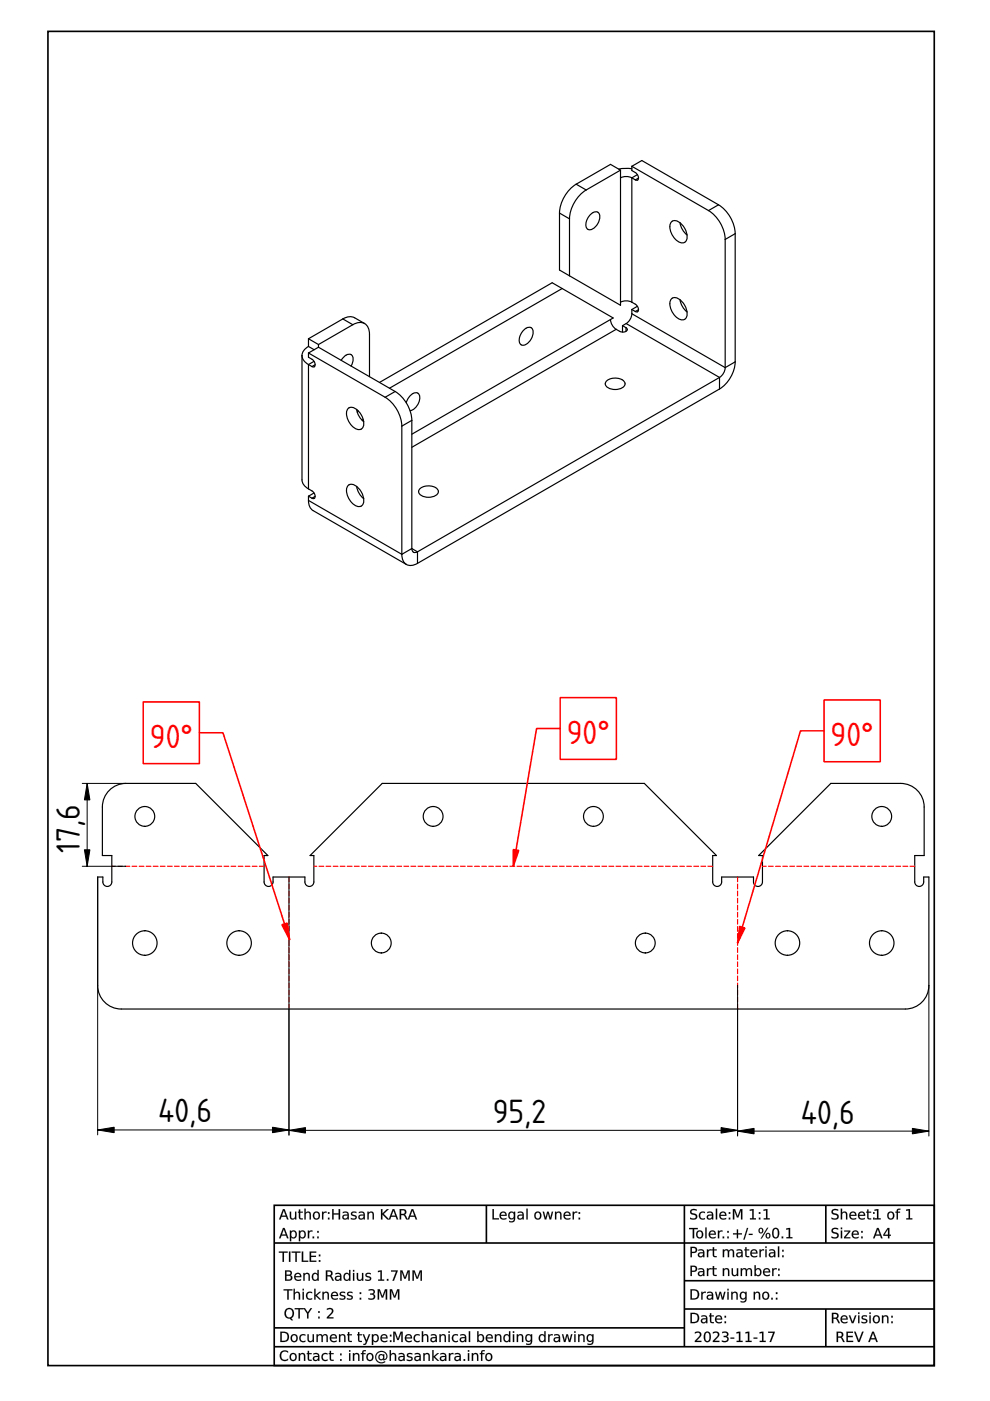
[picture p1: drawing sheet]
<svg xmlns="http://www.w3.org/2000/svg" width="210mm" height="297mm" viewBox="0 0 210 297" stroke-linecap="round" stroke-linejoin="round" font-family="sans-serif">
<defs><g id="words">
<g font-size="6.7" fill="#f00">
<text x="31.8" y="158.6">90°</text>
<text x="120.2" y="157.7">90°</text>
<text x="176.1" y="158.2">90°</text>
</g>
<g font-size="6.7">
<text x="16.9" y="180.8" transform="rotate(-90 16.9 180.8)">17,6</text>
<text x="33.5" y="238">40,6</text>
<text x="104.5" y="238.1">95,2</text>
<text x="169.8" y="238.2">40,6</text>
</g>
</g></defs>
<path d="M10.2 6.7h187.9v282.8h-187.9zM58.1 255.5h140v34h-140zM103.1 255.5v8M145.1 255.5v30M175.1 255.5v8M58.1 263.5h140M145.1 271.5h53M145.1 277.5h53M175.1 277.5v8M58.1 281.5h87M58.1 285.5h140" fill="none" stroke="#000" stroke-width=".35"/>
<g fill="#000">
<path d="M60.2 256.6l-.4 1.1h.8zM60 256.4h.3l.9 2.1h-.3l-.2-.5h-1l-.2 .5h-.3zM61.4 256.9h.3v1a.42 .42 0 0 0 .5 .5 .42 .42 0 0 0 .4-.6v-.9h.2v1.6h-.2v-.2a.59 .59 0 0 1-.8 .3 .59 .59 0 0 1-.4-.7zM63.4 256.4h.2v.5h.6v.2h-.6l.1 1.1 .5 .1v.2h-.6l-.2-.2v-1.2h-.2v-.2h.2zM64.5 256.3h.3v.9a.59 .59 0 0 1 .7-.3 .59 .59 0 0 1 .4 .7v.9h-.3v-.9a.42 .42 0 0 0-.4-.5 .42 .42 0 0 0-.4 .5v.9h-.3zM66.7 257.3a.58 .58 0 0 0 0 .7 .58 .58 0 0 0 .7 .2 .58 .58 0 0 0 .1-.8 .58 .58 0 0 0-.8-.1zM66.3 257.7a.83 .83 0 0 1 1.6 0 .83 .83 0 0 1-1.6 0zM68.3 256.9h.2v.3l.3-.3h.4v.3a.48 .48 0 0 0-.5 0 .48 .48 0 0 0-.2 .5v.8h-.2zM69.5 258.2h.3v.3h-.3zM69.5 257h.3v.4h-.3z"/>
<path d="M60.2 256.7l-.4 1h.8zM60.2 256.6l.4 1.2h-.9zM60 256.3h.3l.9 2.3h-.3l-.2-.6h-1l-.2 .6h-.4zM60 256.4l-.8 2.1h.3l.2-.5h1l.2 .5h.3l-.9-2.1zM61.4 256.9h.3v1a.41 .41 0 0 0 .5 .4 .41 .41 0 0 0 .3-.5v-.9h.3v1.7h-.3l.1-.3a.6 .6 0 0 1-.8 .3 .6 .6 0 0 1-.4-.7zM61.4 256.9l.1 1a.58 .58 0 0 0 .4 .7 .58 .58 0 0 0 .7-.4v.3h.2v-1.6h-.2v.9a.44 .44 0 0 1-.4 .6 .44 .44 0 0 1-.5-.5v-1zM63.4 256.4h.3l-.1 .5h.6v.2h-.6l.1 1.1 .5 .1v.2a.61 .61 0 0 1-.8-.5v-.9h-.2v-.2h.2zM63.4 256.4v.5h-.2v.2h.2v1.2l.2 .2h.6v-.2h-.5l-.1-.3v-.9h.6v-.2h-.6v-.5zM64.5 256.3h.3v.9a.6 .6 0 0 1 .7-.3 .6 .6 0 0 1 .4 .7v1h-.3v-1a.41 .41 0 0 0-.4-.5 .41 .41 0 0 0-.4 .5v1h-.3zM64.5 256.3v2.2h.3v-.9a.44 .44 0 0 1 .4-.5 .44 .44 0 0 1 .5 .5l-.1 .9h.3v-.9a.58 .58 0 0 0-.4-.7 .58 .58 0 0 0-.7 .3v-.9zM66.8 257.3a.56 .56 0 0 0-.1 .7 .56 .56 0 0 0 .7 .2 .56 .56 0 0 0 .1-.8 .56 .56 0 0 0-.7-.1zM66.7 257.3a.61 .61 0 0 1 .9 .2 .61 .61 0 0 1-.3 .8 .63 .63 0 0 1-.7-.3 .63 .63 0 0 1 .1-.7zM66.2 257.7a.85 .85 0 0 1 1.7 0 .85 .85 0 0 1-1.7 0zM66.3 257.7a.81 .81 0 0 0 1.6 0 .81 .81 0 0 0-1.6 0zM68.3 256.9h.3v.3l.2-.3h.5l-.1 .3a.47 .47 0 0 0-.5 0 .47 .47 0 0 0-.1 .5v.9h-.3zM68.3 256.9v1.6h.2v-.8a.48 .48 0 0 1 .2-.5 .48 .48 0 0 1 .5 0v-.3l-.4 .1-.3 .2v-.3zM69.5 258.2h.4v.4h-.4zM69.5 258.2v.3h.3v-.3zM69.5 257h.4v.4h-.4zM69.5 257v.4h.3v-.4z"/>
<path d="M70.4 256.4h.3v.9h1.1v-.9h.3v2.1h-.3v-1h-1.1v1h-.3zM73 257.8l-.1 .1a.44 .44 0 0 0 .5 .5 .44 .44 0 0 0 .3-.7zM72.7 257a.79 .79 0 0 1 1.3 .6v.9h-.3v-.2a.58 .58 0 0 1-.7 .3 .58 .58 0 0 1-.4-.7 .58 .58 0 0 1 .7-.4h.4a.58 .58 0 0 0-.4-.4 .58 .58 0 0 0-.6 .1zM74.6 257l.8-.1 .2 .3a.45 .45 0 0 0-.6-.2 .45 .45 0 0 0-.3 .5 .81 .81 0 0 1 .9 .8 1.07 1.07 0 0 1-1.2 .2v-.3a.58 .58 0 0 0 1-.2l-.1-.1a.66 .66 0 0 1-.7-.2 .66 .66 0 0 1 0-.7zM76.4 257.8l-.1 .1a.44 .44 0 0 0 .5 .5 .44 .44 0 0 0 .3-.7zM76.1 257a.79 .79 0 0 1 1.3 .6v.9h-.3v-.2a.58 .58 0 0 1-.7 .3 .58 .58 0 0 1-.4-.7 .58 .58 0 0 1 .7-.4h.4a.58 .58 0 0 0-.4-.4 .58 .58 0 0 0-.6 .1zM77.9 256.9h.3v.3a.59 .59 0 0 1 .7-.3 .59 .59 0 0 1 .4 .7v.9h-.3v-.9a.42 .42 0 0 0-.4-.5 .42 .42 0 0 0-.4 .5v.9h-.3zM80.8 256.4h.3v.9l1-.9h.3l-1 1 1.1 1.1h-.4l-1-1v1h-.3zM83.4 256.6l-.4 1.1h.8zM83.3 256.4h.3l.8 2.1h-.3l-.2-.5h-1l-.2 .5h-.3zM84.7 256.4h.7a.61 .61 0 0 1 .7 .4 .61 .61 0 0 1-.3 .7l.6 1h-.3l-.4-.7-.3-.2h-.4v.9h-.3zM85 256.6v.8h.4a.39 .39 0 0 0 .4-.4 .39 .39 0 0 0-.4-.4zM87.4 256.6l-.4 1.1h.8zM87.3 256.4h.3l.8 2.1h-.3l-.2-.5h-1l-.2 .5h-.3z"/>
<path d="M70.4 256.3h.3v1h1.1v-1h.3v2.3h-.3v-1.1h-1.1v1.1h-.3zM70.4 256.4v2.1h.3v-1h1.1v1h.3v-2.1h-.3v.9h-1.1v-.9zM73 257.8l-.1 .1a.42 .42 0 0 0 .5 .5 .42 .42 0 0 0 .3-.7zM73 257.8l.7-.1a.46 .46 0 0 1-.3 .6 .46 .46 0 0 1-.6-.3zM72.7 257a.81 .81 0 0 1 1.3 .6v1h-.3v-.3a.59 .59 0 0 1-.8 .3 .59 .59 0 0 1-.3-.7 .59 .59 0 0 1 .7-.4h.4a.58 .58 0 0 0-.4-.4 .58 .58 0 0 0-.6 .2zM72.7 257v.2a.62 .62 0 0 1 1 .3 .74 .74 0 0 0-.8 .1 .74 .74 0 0 0-.3 .7 .62 .62 0 0 0 1.1-.1v.3h.2a1.81 1.81 0 0 0-.1-1.4l-.5-.2zM74.6 257l.2-.1a.45 .45 0 0 1 .5-.1 .45 .45 0 0 1 .3 .4 .44 .44 0 0 0-.5-.2 .44 .44 0 0 0-.4 .5l.4 .1a.54 .54 0 0 1 .5 .7 .54 .54 0 0 1-.8 .3l-.4-.1v-.3a.57 .57 0 0 0 .9-.2l-.8-.3-.1-.4zM74.6 257a.47 .47 0 0 0-.1 .6 .47 .47 0 0 0 .5 .2l.3 .1a.37 .37 0 0 1-.1 .5 .37 .37 0 0 1-.5-.1l-.3-.1v.3a.75 .75 0 0 0 1.2-.6l-.9-.5a.55 .55 0 0 1 .9-.2v-.2zM76.4 257.8l-.1 .1a.42 .42 0 0 0 .5 .5 .42 .42 0 0 0 .3-.7zM76.4 257.8l.7-.1a.46 .46 0 0 1-.3 .6 .46 .46 0 0 1-.6-.3zM76.1 257a.81 .81 0 0 1 1.3 .6v1h-.3v-.3a.59 .59 0 0 1-.8 .3 .59 .59 0 0 1-.3-.7 .59 .59 0 0 1 .7-.4h.4a.58 .58 0 0 0-.4-.4 .58 .58 0 0 0-.6 .2zM76.1 257v.2a.62 .62 0 0 1 1 .3 .74 .74 0 0 0-.8 .1 .74 .74 0 0 0-.3 .7 .62 .62 0 0 0 1.1-.1v.3h.2a1.81 1.81 0 0 0-.1-1.4l-.5-.2zM77.9 256.9h.3v.3a.6 .6 0 0 1 .7-.3 .6 .6 0 0 1 .4 .7v1h-.3v-1a.41 .41 0 0 0-.4-.5 .41 .41 0 0 0-.4 .5v1h-.3zM77.9 256.9v1.6h.3v-.9a.44 .44 0 0 1 .4-.5 .44 .44 0 0 1 .4 .5v.9h.3v-.9a.58 .58 0 0 0-.4-.7 .58 .58 0 0 0-.7 .3v-.3zM80.8 256.3h.3v1l.9-1h.5l-1.1 1.1 1.1 1.2h-.4l-1-1.1v1.1h-.3zM80.8 256.4v2.1h.3v-1l1 1 .4 .1-1.2-1.2 1.1-1h-.3l-1 .9v-.9zM83.4 256.7l-.4 1h.8zM83.4 256.6l.4 1.2h-.8zM83.2 256.3h.4l.8 2.3h-.3l-.2-.6h-1l-.2 .6h-.3zM83.3 256.4l-.9 2.1h.3l.2-.5h1l.2 .5h.3l-.8-2.1zM84.7 256.3h.7a.63 .63 0 0 1 .7 .5 .63 .63 0 0 1-.3 .7l.7 1.1h-.4l-.5-.9-.6-.1 .1 1h-.4zM84.7 256.4v2.1h.3v-.9l.6 .1 .5 .8h.3l-.7-1a.59 .59 0 0 0 .4-.7 .59 .59 0 0 0-.7-.4zM85 256.6v.8h.4a.38 .38 0 0 0 .4-.4 .38 .38 0 0 0-.4-.4zM85 256.6h.4a.41 .41 0 0 1 .5 .4 .41 .41 0 0 1-.5 .4h-.4zM87.4 256.7l-.4 1h.8zM87.4 256.6l.5 1.2h-.9zM87.3 256.3h.3l.9 2.3h-.4l-.2-.6h-1l-.1 .6h-.4zM87.3 256.4l-.9 2.1h.3l.2-.5h1l.2 .5h.3l-.8-2.1z"/>
<path d="M104.4 256.4h.3v1.9h1.1v.2h-1.4zM106.1 257.1a.76 .76 0 0 1 .9-.2 .76 .76 0 0 1 .4 .9h-1.2a.7 .7 0 0 0 1.2 .4v.3a.93 .93 0 0 1-1.3-.2 .93 .93 0 0 1 0-1.2zM106.4 257.2l-.2 .4h1l-.3-.5zM108.2 257.3a.54 .54 0 0 0-.1 .7 .54 .54 0 0 0 .8 0 .55 .55 0 0 0 0-.7 .55 .55 0 0 0-.7 0zM107.9 257.1l.5-.2 .5 .3v-.3h.3v1.4a.83 .83 0 0 1-1.3 .8v-.3a.6 .6 0 0 0 .8 .1 .6 .6 0 0 0 .2-.6 .71 .71 0 0 1-.9 .1 .71 .71 0 0 1-.2-.9zM110.1 257.8l-.1 .1a.44 .44 0 0 0 .5 .5 .44 .44 0 0 0 .3-.7zM109.8 257a.79 .79 0 0 1 1.3 .6v.9h-.3v-.2a.58 .58 0 0 1-.7 .3 .58 .58 0 0 1-.4-.7 .58 .58 0 0 1 .7-.4h.4a.58 .58 0 0 0-.4-.4 .58 .58 0 0 0-.6 .1zM111.6 256.3h.3v2.2h-.3zM113.7 257.3a.58 .58 0 0 0-.1 .7 .58 .58 0 0 0 .8 .2 .58 .58 0 0 0 .1-.8 .58 .58 0 0 0-.8-.1zM113.2 257.7a.85 .85 0 0 1 1.7 0 .85 .85 0 0 1-1.7 0zM115.1 256.9h.2l.4 1.3 .3-1.3h.3l.4 1.3 .3-1.3h.3l-.5 1.6h-.3l-.3-1.3-.4 1.3h-.3zM117.7 256.9h.2v.3a.59 .59 0 0 1 .8-.3 .59 .59 0 0 1 .3 .7v.9h-.2v-.9a.42 .42 0 0 0-.5-.5 .42 .42 0 0 0-.4 .5v.9h-.2zM119.7 257.1a.76 .76 0 0 1 .9-.2 .76 .76 0 0 1 .4 .9h-1.3a.7 .7 0 0 0 1.2 .4v.3a.93 .93 0 0 1-1.2-.2 .93 .93 0 0 1 0-1.2zM119.9 257.2l-.1 .4h.9l-.2-.5zM121.4 256.9h.3v.3l.2-.3h.5v.3a.48 .48 0 0 0-.5 0 .48 .48 0 0 0-.2 .5v.8h-.3zM122.7 258.2h.3v.3h-.3zM122.7 257h.3v.4h-.3z"/>
<path d="M104.4 256.3h.3v2h1.1v.3h-1.4zM104.4 256.4v2.1h1.4v-.2h-1.1v-1.9zM106.1 257.1a.77 .77 0 0 1 1-.2 .77 .77 0 0 1 .3 .9h-1.2a.69 .69 0 0 0 .5 .5 .69 .69 0 0 0 .7-.1 .54 .54 0 0 1-.9 .4 .91 .91 0 0 1-.4-1.5zM106.1 257.1a.91 .91 0 0 0 0 1.2 .91 .91 0 0 0 1.3 .1v-.2a.71 .71 0 0 1-.8 .2 .71 .71 0 0 1-.4-.6h1.2a.74 .74 0 0 0-.4-.9 .74 .74 0 0 0-.9 .2zM106.4 257.2l-.2 .4h1l-.3-.5zM106.3 257.2a.47 .47 0 0 1 .6-.1 .47 .47 0 0 1 .3 .5h-1zM108.2 257.3a.53 .53 0 0 0-.1 .7 .53 .53 0 0 0 .8 0 .53 .53 0 0 0-.1-.7 .53 .53 0 0 0-.6 0zM108.1 257.2a.59 .59 0 0 1 .9 .3 .59 .59 0 0 1-.3 .8 .62 .62 0 0 1-.7-.3 .62 .62 0 0 1 .1-.8zM107.9 257.1a.61 .61 0 0 1 1 .1v-.3h.3v1.4a.88 .88 0 0 1-1.3 .8v-.3a.61 .61 0 0 0 .7 .1 .61 .61 0 0 0 .3-.6 .62 .62 0 0 1-.5 .3 .62 .62 0 0 1-.6-.4v-.7zM107.9 257.1a.78 .78 0 0 0-.1 1.1 .78 .78 0 0 0 1 .2l.2-.2a.61 .61 0 0 1-.3 .7 .61 .61 0 0 1-.8-.1l.1 .3a.82 .82 0 0 0 1.2-.8v-1.4h-.3l.1 .3a.6 .6 0 0 0-1.1-.1zM110.1 257.8l-.1 .1a.42 .42 0 0 0 .5 .5 .42 .42 0 0 0 .3-.7zM110.1 257.8l.7-.1a.46 .46 0 0 1-.3 .6 .46 .46 0 0 1-.6-.3zM109.8 257a.81 .81 0 0 1 1.3 .6v1h-.3v-.3a.59 .59 0 0 1-.8 .3 .59 .59 0 0 1-.3-.7 .59 .59 0 0 1 .7-.4h.4a.58 .58 0 0 0-.4-.4 .58 .58 0 0 0-.6 .2zM109.8 257v.2a.62 .62 0 0 1 1 .3 .74 .74 0 0 0-.8 .1 .74 .74 0 0 0-.3 .7 .62 .62 0 0 0 1.1-.1v.3h.2a1.81 1.81 0 0 0-.1-1.4l-.6-.2zM111.6 256.3h.3v2.3h-.3zM111.6 256.3v2.2h.3v-2.2zM113.7 257.3a.56 .56 0 0 0-.1 .7 .56 .56 0 0 0 .8 .2 .56 .56 0 0 0 0-.8 .56 .56 0 0 0-.7-.1zM113.7 257.3a.61 .61 0 0 1 .8 .2 .61 .61 0 0 1-.3 .8 .63 .63 0 0 1-.6-.3 .63 .63 0 0 1 .1-.7zM113.2 257.7a.85 .85 0 0 1 1.7 0 .85 .85 0 0 1-1.7 0zM113.2 257.7a.81 .81 0 0 0 1.6 0 .81 .81 0 0 0-1.6 0zM115.1 256.9h.3l.3 1.3 .3-1.3h.3l.4 1.3 .3-1.3h.3l-.4 1.7h-.4l-.3-1.4-.4 1.4h-.3zM115.1 256.9l.4 1.6h.3l.4-1.4 .3 1.4h.3l.5-1.6h-.3l-.3 1.3-.4-1.3h-.3l-.3 1.3-.4-1.3zM117.7 256.9h.3l-.1 .3a.6 .6 0 0 1 .8-.3 .6 .6 0 0 1 .4 .7v1h-.3v-1a.41 .41 0 0 0-.5-.5 .41 .41 0 0 0-.3 .5v1h-.3zM117.7 256.9v1.6h.2v-.9a.44 .44 0 0 1 .4-.5 .44 .44 0 0 1 .5 .5v.9h.2v-.9a.58 .58 0 0 0-.4-.7 .58 .58 0 0 0-.7 .3v-.3zM119.7 257.1a.77 .77 0 0 1 .9-.2 .77 .77 0 0 1 .4 .9h-1.2a.69 .69 0 0 0 .4 .5 .69 .69 0 0 0 .7-.1 .54 .54 0 0 1-.8 .4 .91 .91 0 0 1-.4-1.5zM119.7 257.1a.91 .91 0 0 0 0 1.2 .91 .91 0 0 0 1.2 .1v-.2a.71 .71 0 0 1-.7 .2 .71 .71 0 0 1-.5-.6h1.3a.74 .74 0 0 0-.4-.9 .74 .74 0 0 0-.9 .2zM119.9 257.2l-.1 .4h.9l-.3-.5zM119.9 257.2a.47 .47 0 0 1 .6-.1 .47 .47 0 0 1 .2 .5h-1zM121.4 256.9h.3v.3l.2-.3h.5v.3a.47 .47 0 0 0-.5 0 .47 .47 0 0 0-.2 .5v.9h-.3zM121.4 256.9v1.6h.3v-.8a.48 .48 0 0 1 .2-.5 .48 .48 0 0 1 .5 0v-.3l-.5 .1-.2 .2v-.3zM122.7 258.2h.3v.4h-.3zM122.7 258.2v.3h.3v-.3zM122.7 257h.3v.4h-.3zM122.7 257v.4h.3v-.4z"/>
<path d="M146.5 256.5l.9-.2 .3 .1v.3a.66 .66 0 0 0-1.1 .3l.1 .1a1.17 1.17 0 0 1 1.1 .8 .99 .99 0 0 1-1.5 .5v-.3a.78 .78 0 0 0 1.2-.1l-.1-.3a1.06 1.06 0 0 1-1.1-.9zM148.4 257.1l.7-.2 .4 .1v.2a.63 .63 0 0 0-.9 .1 .63 .63 0 0 0 0 .9 .63 .63 0 0 0 .9 0v.3a.88 .88 0 0 1-1.2-.2 .88 .88 0 0 1 .1-1.2zM150.2 257.8l-.1 .1a.44 .44 0 0 0 .6 .5 .44 .44 0 0 0 .3-.7zM150 257a.79 .79 0 0 1 1.2 .6v.9h-.2v-.2a.58 .58 0 0 1-.8 .3 .58 .58 0 0 1-.3-.7 .58 .58 0 0 1 .7-.4h.4a.58 .58 0 0 0-.5-.4 .58 .58 0 0 0-.5 .1zM151.8 256.3h.2v2.2h-.2zM152.7 257.1a.76 .76 0 0 1 .9-.2 .76 .76 0 0 1 .4 .9h-1.2a.7 .7 0 0 0 1.2 .4v.3a.93 .93 0 0 1-1.3-.2 .93 .93 0 0 1 0-1.2zM152.9 257.2l-.1 .4h.9l-.2-.5zM154.5 258.2h.3v.3h-.3zM154.5 257h.3v.4h-.3z"/>
<path d="M146.5 256.5l.3-.2a.56 .56 0 0 1 .9 .4 .65 .65 0 0 0-1.1 .3l.6 .3a.69 .69 0 0 1 .6 .9 .69 .69 0 0 1-1 .4l-.5-.1v-.4a.83 .83 0 0 0 1.2-.1l-.1-.3-.3-.1a.65 .65 0 0 1-.7-.3 .65 .65 0 0 1 .1-.8zM146.5 256.5a.58 .58 0 0 0-.1 .7 .58 .58 0 0 0 .5 .3 .46 .46 0 0 1 .6 .5 .46 .46 0 0 1-.7 .3l-.5-.2v.3a.93 .93 0 0 0 1.5-.6l-.2-.4-.9-.3a.46 .46 0 0 1 .1-.5 .46 .46 0 0 1 .6 0l.3 .1v-.3l-.6-.1zM148.4 257.1a.99 .99 0 0 1 1.1-.1v.2a.62 .62 0 0 0-.9 .1 .62 .62 0 0 0 0 .8 .62 .62 0 0 0 .9 .1 .45 .45 0 0 1-.3 .4 .45 .45 0 0 1-.5 0 .93 .93 0 0 1-.3-1.5zM148.4 257.1a.87 .87 0 0 0-.1 1.2 .87 .87 0 0 0 1.2 .2v-.3a.64 .64 0 0 1-.9 0 .64 .64 0 0 1 0-.9 .64 .64 0 0 1 .9-.1v-.2l-.4-.1zM150.2 257.8v.1a.42 .42 0 0 0 .5 .5 .42 .42 0 0 0 .2-.7zM150.2 257.8l.8-.1a.46 .46 0 0 1-.3 .6 .46 .46 0 0 1-.6-.3zM149.9 257h.1a.81 .81 0 0 1 1.2 .6v1h-.3l.1-.3a.59 .59 0 0 1-.8 .3 .59 .59 0 0 1-.3-.7 .59 .59 0 0 1 .7-.4h.4a.58 .58 0 0 0-.5-.4 .58 .58 0 0 0-.6 .2zM150 257v.2a.62 .62 0 0 1 1 .3 .74 .74 0 0 0-.8 .1 .74 .74 0 0 0-.3 .7 .62 .62 0 0 0 1.1-.1v.3h.2a1.81 1.81 0 0 0-.2-1.4l-.5-.2zM151.8 256.3h.3v2.3h-.3zM151.8 256.3v2.2h.2v-2.2zM152.7 257.1a.77 .77 0 0 1 .9-.2 .77 .77 0 0 1 .4 .9h-1.2a.69 .69 0 0 0 .5 .5 .69 .69 0 0 0 .7-.1 .54 .54 0 0 1-.9 .4 .91 .91 0 0 1-.4-1.5zM152.7 257.1a.91 .91 0 0 0 0 1.2 .91 .91 0 0 0 1.2 .1l.1-.2a.71 .71 0 0 1-.8 .2 .71 .71 0 0 1-.4-.6h1.2a.74 .74 0 0 0-.4-.9 .74 .74 0 0 0-.9 .2zM152.9 257.2l-.1 .4h.9l-.2-.5zM152.9 257.2a.47 .47 0 0 1 .6-.1 .47 .47 0 0 1 .2 .5h-.9zM154.5 258.2h.3v.4h-.3zM154.5 258.2v.3h.3v-.3zM154.5 257h.3v.4h-.3zM154.5 257v.4h.3v-.4z"/>
<path d="M155.4 256.4h.4l.6 1.4 .6-1.4h.4v2.1h-.3v-1.9l-.6 1.5h-.3l-.5-1.5v1.9h-.3zM159 256.5l.8-.1v1.9h.5v.2h-1.3v-.2h.5v-1.7l-.5 .1zM160.9 258.2h.3v.3h-.3zM160.9 257h.3v.4h-.3zM161.9 256.5l.8-.1v1.9h.5v.2h-1.3v-.2h.5v-1.7l-.5 .1z"/>
<path d="M155.4 256.3h.4l.6 1.5 .5-1.5h.5v2.3h-.3v-2l-.5 1.5h-.4l-.5-1.5v2h-.3zM155.4 256.4v2.1h.3v-1.9l.5 1.5h.3l.6-1.5v1.9h.3v-2.1h-.4l-.6 1.5-.6-1.5zM159 256.5l.8-.2v2h.5v.3h-1.3v-.3h.5v-1.7l-.5 .2zM159 256.5v.2l.5-.1v1.7h-.5v.2h1.3v-.2h-.5v-1.9zM160.9 258.2h.3v.4h-.3zM160.9 258.2v.3h.3v-.3zM160.9 257h.3v.4h-.3zM160.9 257v.4h.3v-.4zM161.9 256.5l.8-.2v2h.5v.3h-1.3v-.3h.5v-1.7l-.5 .2zM161.9 256.5v.2l.5-.1v1.7h-.5v.2h1.3v-.2h-.5v-1.9z"/>
<path d="M176.5 256.5l.9-.2 .3 .1v.3a.66 .66 0 0 0-1.1 .3l.1 .1a1.17 1.17 0 0 1 1.1 .8 .99 .99 0 0 1-1.5 .5v-.3a.78 .78 0 0 0 1.2-.1l-.1-.3a1.06 1.06 0 0 1-1.1-.9zM178.3 256.3h.2v.9a.59 .59 0 0 1 .8-.3 .59 .59 0 0 1 .3 .7v.9h-.2v-.9a.42 .42 0 0 0-.5-.5 .42 .42 0 0 0-.4 .5v.9h-.2zM180.3 257.1a.76 .76 0 0 1 .9-.2 .76 .76 0 0 1 .4 .9h-1.3a.7 .7 0 0 0 1.2 .4v.3a.93 .93 0 0 1-1.2-.2 .93 .93 0 0 1 0-1.2zM180.5 257.2l-.1 .4h.9l-.3-.5zM182.1 257.1a.76 .76 0 0 1 .9-.2 .76 .76 0 0 1 .4 .9h-1.2a.7 .7 0 0 0 1.2 .4v.3a.93 .93 0 0 1-1.3-.2 .93 .93 0 0 1 0-1.2zM182.4 257.2l-.2 .4h1l-.3-.5zM183.9 256.4h.2v.5h.6v.2h-.6v1.1l.6 .1v.2h-.6l-.2-.2v-1.2h-.2v-.2h.2zM185.1 258.2h.3v.3h-.3zM185.1 257h.3v.4h-.3z"/>
<path d="M176.5 256.5l.3-.2a.56 .56 0 0 1 .9 .4 .65 .65 0 0 0-1.1 .3l.6 .3a.69 .69 0 0 1 .6 .9 .69 .69 0 0 1-1 .4l-.5-.1v-.4a.83 .83 0 0 0 1.2-.1l-.1-.3-.3-.1a.65 .65 0 0 1-.7-.3 .65 .65 0 0 1 .1-.8zM176.5 256.5a.58 .58 0 0 0-.2 .7 .58 .58 0 0 0 .6 .3 .46 .46 0 0 1 .6 .5 .46 .46 0 0 1-.7 .3l-.5-.2v.3a.93 .93 0 0 0 1.5-.6l-.3-.4-.8-.3a.46 .46 0 0 1 .1-.5 .46 .46 0 0 1 .6 0l.3 .1v-.3l-.6-.1zM178.3 256.3h.3l-.1 .9a.6 .6 0 0 1 .8-.3 .6 .6 0 0 1 .4 .7v1h-.3v-1a.41 .41 0 0 0-.5-.5 .41 .41 0 0 0-.3 .5v1h-.3zM178.3 256.3v2.2h.2v-.9a.44 .44 0 0 1 .4-.5 .44 .44 0 0 1 .5 .5v.9h.2v-.9a.58 .58 0 0 0-.4-.7 .58 .58 0 0 0-.7 .3v-.9zM180.3 257.1a.77 .77 0 0 1 .9-.2 .77 .77 0 0 1 .4 .9h-1.2a.69 .69 0 0 0 .4 .5 .69 .69 0 0 0 .7-.1 .54 .54 0 0 1-.8 .4 .91 .91 0 0 1-.4-1.5zM180.3 257.1a.91 .91 0 0 0 0 1.2 .91 .91 0 0 0 1.2 .1v-.2a.71 .71 0 0 1-.7 .2 .71 .71 0 0 1-.5-.6h1.3a.74 .74 0 0 0-.4-.9 .74 .74 0 0 0-.9 .2zM180.5 257.2l-.1 .4h.9l-.3-.5zM180.5 257.2a.47 .47 0 0 1 .5-.1 .47 .47 0 0 1 .3 .5h-1zM182.1 257.1a.77 .77 0 0 1 1-.2 .77 .77 0 0 1 .3 .9h-1.2a.69 .69 0 0 0 .5 .5 .69 .69 0 0 0 .7-.1 .54 .54 0 0 1-.9 .4 .91 .91 0 0 1-.4-1.5zM182.1 257.1a.91 .91 0 0 0 0 1.2 .91 .91 0 0 0 1.3 .1v-.2a.71 .71 0 0 1-.8 .2 .71 .71 0 0 1-.4-.6h1.2a.74 .74 0 0 0-.4-.9 .74 .74 0 0 0-.9 .2zM182.4 257.2l-.2 .4h1l-.3-.5zM182.3 257.2a.47 .47 0 0 1 .6-.1 .47 .47 0 0 1 .3 .5h-1zM183.8 256.4h.4l-.1 .5h.6v.2h-.6l.1 1.1 .5 .1v.2a.61 .61 0 0 1-.9-.5l.1-.9h-.2v-.2h.2zM183.9 256.4v.5h-.2v.2h.2v1.2l.2 .2h.6v-.2h-.5l-.1-.3v-.9h.6v-.2h-.6v-.5zM185.1 258.2h.3v.4h-.3zM185.1 258.2v.3h.3v-.3zM185.1 257h.3v.4h-.3zM185.1 257v.4h.3v-.4z"/>
<path d="M185.4 256.5l.8-.1v1.9h.5v.2h-1.2v-.2h.4v-1.7l-.5 .1zM188.5 257.3a.58 .58 0 0 0-.1 .7 .58 .58 0 0 0 .8 .2 .58 .58 0 0 0 .1-.8 .58 .58 0 0 0-.8-.1zM188 257.7a.85 .85 0 0 1 1.7 0 .85 .85 0 0 1-1.7 0zM190.2 256.4l.7-.1v.2l-.5 .1v.3h.4v.2h-.4v1.4h-.3v-1.4h-.2v-.2h.2zM192.1 256.5l.8-.1v1.9h.5v.2h-1.2v-.2h.4v-1.7l-.5 .1z"/>
<path d="M185.4 256.5l.9-.2-.1 2h.5v.3h-1.3v-.3h.5v-1.7l-.5 .2zM185.4 256.5v.2l.6-.1v1.7h-.5v.2h1.2v-.2h-.5v-1.9zM188.5 257.3a.56 .56 0 0 0-.1 .7 .56 .56 0 0 0 .8 .2 .56 .56 0 0 0 .1-.8 .56 .56 0 0 0-.8-.1zM188.5 257.3a.61 .61 0 0 1 .9 .2 .61 .61 0 0 1-.3 .8 .63 .63 0 0 1-.7-.3 .63 .63 0 0 1 .1-.7zM188 257.7a.85 .85 0 0 1 1.7 0 .85 .85 0 0 1-1.7 0zM188.1 257.7a.81 .81 0 0 0 1.6 0 .81 .81 0 0 0-1.6 0zM190.2 256.4l.7-.1v.2l-.5 .1v.3h.4v.2h-.4v1.5h-.3v-1.5h-.3v-.2h.3zM190.2 256.4l-.1 .5h-.2v.2h.2v1.4h.3v-1.4h.4v-.2h-.4v-.3l.5-.1v-.2zM192.1 256.5l.9-.2-.1 2h.5v.3h-1.2v-.3h.4l.1-1.7-.6 .2zM192.1 256.5v.2l.6-.1v1.7h-.5v.2h1.2v-.2h-.5v-1.9z"/>
<path d="M59.1 265.4h1.9v.2h-.8v1.9h-.3v-1.9h-.8zM61.3 265.4h.3v2.1h-.3zM61.9 265.4h1.8v.2h-.8v1.9h-.3v-1.9h-.7zM64 265.4h.3v1.9h1v.2h-1.3zM65.7 265.4h1.3v.2h-1v.6h1v.3h-1v.8h1.1v.2h-1.4zM67.6 267.2h.3v.3h-.3zM67.6 266h.3v.4h-.3z"/>
<path d="M59.1 265.3h1.9v.3h-.8v2h-.3v-2h-.8zM59.1 265.4v.2h.8v1.9h.3v-1.9h.8v-.2zM61.3 265.3h.3v2.3h-.3zM61.3 265.4v2.1h.3v-2.1zM61.8 265.3h1.9v.3h-.8v2h-.3v-2h-.8zM61.9 265.4v.2h.7v1.9h.3v-1.9h.8v-.2zM64 265.3h.3v2h1.1v.3h-1.4zM64 265.4v2.1h1.3v-.2h-1v-1.9zM65.6 265.3h1.5v.3h-1.1v.6h1v.3h-1v.8h1.1v.3h-1.5zM65.7 265.4v2.1h1.4v-.2h-1.2v-.8h1.1v-.3l-1.1 .1v-.7h1.1v-.2zM67.6 267.2h.3v.4h-.3zM67.6 267.2v.3h.3v-.3zM67.6 266h.3v.4h-.3zM67.6 266v.4h.3v-.4z"/>
<path d="M60.1 273.4h1.9v.2h-.8v1.9h-.3v-1.9h-.8zM62.2 273.3h.3v.9a.59 .59 0 0 1 .7-.3 .59 .59 0 0 1 .4 .6v1h-.2v-.9a.42 .42 0 0 0-.5-.5 .42 .42 0 0 0-.4 .5v.9h-.3zM64.2 273.9h.2v1.6h-.2zM64.2 273.3h.2v.3h-.2zM65.1 274.1l.7-.2 .4 .1v.2a.63 .63 0 0 0-.9 .1 .63 .63 0 0 0 0 .8 .63 .63 0 0 0 .9 .1v.3a.88 .88 0 0 1-1.2-.2 .88 .88 0 0 1 .1-1.2zM66.6 273.3h.3v1.3l.8-.7h.3l-.8 .8 .9 .8h-.4l-.8-.8v.8h-.3zM68.4 273.9h.2v.3a.59 .59 0 0 1 .8-.3 .59 .59 0 0 1 .3 .6v1h-.2v-.9a.42 .42 0 0 0-.5-.5 .42 .42 0 0 0-.4 .5v.9h-.2zM70.4 274.1a.76 .76 0 0 1 .9-.2 .76 .76 0 0 1 .4 .9h-1.3a.7 .7 0 0 0 1.2 .4v.3a.93 .93 0 0 1-1.2-.2 .93 .93 0 0 1 0-1.2zM70.6 274.2l-.2 .4h1l-.3-.5zM72.2 274l.8-.1 .2 .3a.45 .45 0 0 0-.6-.2 .45 .45 0 0 0-.3 .5 .81 .81 0 0 1 .9 .8 1.07 1.07 0 0 1-1.2 .2v-.3a.58 .58 0 0 0 1-.2l-.1-.1a.66 .66 0 0 1-.7-.2 .66 .66 0 0 1 0-.7zM73.7 274l.9-.1 .1 .3a.45 .45 0 0 0-.5-.2 .45 .45 0 0 0-.3 .5 .81 .81 0 0 1 .9 .8 1.07 1.07 0 0 1-1.2 .2v-.3a.58 .58 0 0 0 .9-.2v-.1a.66 .66 0 0 1-.7-.2 .66 .66 0 0 1-.1-.7zM76.3 275.2h.3v.3h-.3zM76.3 274h.3v.4h-.3zM78.2 273.4a.83 .83 0 0 1 1.3 .6l-.4 .4a.67 .67 0 0 1 .4 .9 .67 .67 0 0 1-.9 .3l-.5-.1v-.3a.65 .65 0 0 0 .7 .1 .65 .65 0 0 0 .4-.6l-.2-.2h-.5v-.3h.3a.36 .36 0 0 0 .4-.3 .36 .36 0 0 0-.5-.3l-.5 .1zM80.1 273.4h.4l.6 1.4 .5-1.4h.5v2.1h-.3v-1.9l-.6 1.5h-.3l-.5-1.5v1.9h-.3zM82.7 273.4h.4l.6 1.4 .5-1.4h.5v2.1h-.3v-1.9l-.6 1.5h-.3l-.5-1.5v1.9h-.3z"/>
<path d="M60.1 273.3h1.9v.3h-.8v2h-.3v-2h-.8zM60.1 273.4v.2h.8v1.9h.3v-1.9h.8v-.2zM62.2 273.2h.3v1a.6 .6 0 0 1 .7-.3 .6 .6 0 0 1 .4 .6v1.1h-.3v-1a.41 .41 0 0 0-.4-.5 .41 .41 0 0 0-.4 .5v1h-.3zM62.2 273.3v2.2h.3v-.9a.44 .44 0 0 1 .4-.5 .44 .44 0 0 1 .5 .5v.9h.2v-1a.58 .58 0 0 0-.4-.6 .58 .58 0 0 0-.7 .3v-.9zM64.1 273.9h.3v1.7h-.3zM64.2 273.9v1.6h.2v-1.6zM64.1 273.2h.3v.4h-.3zM64.2 273.3v.3h.2v-.3zM65.1 274.1a.99 .99 0 0 1 1.1-.1v.2a.62 .62 0 0 0-.9 .1 .62 .62 0 0 0 0 .8 .62 .62 0 0 0 .9 .1 .45 .45 0 0 1-.3 .4 .45 .45 0 0 1-.5 0 .93 .93 0 0 1-.3-1.5zM65.1 274.1a.87 .87 0 0 0-.1 1.2 .87 .87 0 0 0 1.2 .2v-.3a.64 .64 0 0 1-.9-.1 .64 .64 0 0 1 0-.8 .64 .64 0 0 1 .9-.1v-.2l-.4-.1zM66.6 273.2h.3v1.4l.8-.7h.4l-.9 .8 .9 .9h-.4l-.8-.9v.9h-.3zM66.6 273.3v2.2h.3v-.8l.8 .8h.4l-.9-.8 .8-.8h-.3l-.8 .7v-1.3zM68.4 273.9h.3l-.1 .3a.6 .6 0 0 1 .8-.3 .6 .6 0 0 1 .4 .6v1.1h-.3v-1a.41 .41 0 0 0-.5-.5 .41 .41 0 0 0-.3 .5v1h-.3zM68.4 273.9v1.6h.2v-.9a.44 .44 0 0 1 .4-.5 .44 .44 0 0 1 .5 .5v.9h.2v-1a.58 .58 0 0 0-.4-.6 .58 .58 0 0 0-.7 .3v-.3zM70.4 274.1a.77 .77 0 0 1 .9-.2 .77 .77 0 0 1 .4 .9h-1.2a.69 .69 0 0 0 .4 .5 .69 .69 0 0 0 .7-.1 .54 .54 0 0 1-.8 .4 .91 .91 0 0 1-.4-1.5zM70.4 274.1a.91 .91 0 0 0 0 1.2 .91 .91 0 0 0 1.2 .1v-.2a.71 .71 0 0 1-.7 .2 .71 .71 0 0 1-.5-.6h1.3a.74 .74 0 0 0-.4-.9 .74 .74 0 0 0-.9 .2zM70.6 274.2l-.2 .4h1l-.3-.5zM70.6 274.2a.47 .47 0 0 1 .5-.1 .47 .47 0 0 1 .3 .5h-1zM72.2 274l.3-.1a.45 .45 0 0 1 .4-.1 .45 .45 0 0 1 .3 .4 .44 .44 0 0 0-.5-.2 .44 .44 0 0 0-.3 .5l.3 .1a.54 .54 0 0 1 .6 .7 .54 .54 0 0 1-.9 .3l-.4-.1v-.3a.57 .57 0 0 0 .9-.2l-.8-.3-.1-.4zM72.2 274a.47 .47 0 0 0-.1 .5 .47 .47 0 0 0 .5 .3l.3 .1a.37 .37 0 0 1-.1 .5 .37 .37 0 0 1-.5-.1l-.3-.1v.3a.75 .75 0 0 0 1.2-.6l-.9-.5a.55 .55 0 0 1 .9-.2v-.3zM73.7 274l.3-.1a.45 .45 0 0 1 .5-.1 .45 .45 0 0 1 .2 .4 .44 .44 0 0 0-.5-.2 .44 .44 0 0 0-.3 .5l.4 .1a.54 .54 0 0 1 .5 .7 .54 .54 0 0 1-.8 .3l-.5-.1 .1-.3a.57 .57 0 0 0 .9-.2l-.8-.3-.1-.4zM73.7 274a.47 .47 0 0 0-.1 .5 .47 .47 0 0 0 .5 .3l.4 .1a.37 .37 0 0 1-.2 .5 .37 .37 0 0 1-.4-.1l-.3-.1v.3a.75 .75 0 0 0 1.2-.6l-1-.5a.55 .55 0 0 1 .9-.2v-.3zM76.3 275.1h.3v.5h-.3zM76.3 275.2v.3h.3v-.3zM76.3 274h.3v.4h-.3zM76.3 274v.4h.3v-.4zM78.2 273.4a.76 .76 0 0 1 .9-.1 .76 .76 0 0 1 .3 .9l-.3 .2a.6 .6 0 0 1 .5 .5 .6 .6 0 0 1-.4 .6l-.3 .1a.53 .53 0 0 1-.8-.4 .79 .79 0 0 0 1.1-.3l-.1-.3-.6-.1v-.3h.3a.34 .34 0 0 0 .4-.3 .34 .34 0 0 0-.5-.3l-.5 .1zM78.2 273.4v.3a.72 .72 0 0 1 1 .2l-.1 .3h-.6v.3a.5 .5 0 0 1 .8 .4 .5 .5 0 0 1-.8 .4l-.4-.1v.3a.82 .82 0 0 0 1 0 .82 .82 0 0 0 .3-.9l-.3-.2a.57 .57 0 0 0 .3-.8 .57 .57 0 0 0-.8-.3zM80.1 273.3h.4l.6 1.5 .5-1.5h.5v2.3h-.3v-2l-.6 1.5h-.3l-.5-1.5v2h-.3zM80.1 273.4v2.1h.3v-1.9l.5 1.5h.3l.6-1.5v1.9h.3v-2.1h-.5l-.5 1.5-.6-1.5zM82.7 273.3h.4l.6 1.5 .5-1.5h.5v2.3h-.3v-2l-.6 1.5h-.3l-.6-1.5 .1 2h-.3zM82.7 273.4v2.1h.3v-1.9l.5 1.5h.3l.6-1.5v1.9h.3v-2.1h-.5l-.5 1.5-.6-1.5z"/>
<path d="M60.2 260.6l-.4 1.1h.8zM60 260.4h.3l.9 2.1h-.3l-.2-.5h-1l-.2 .5h-.3zM61.5 260.9h.2v.3a.72 .72 0 0 1 1-.2 .72 .72 0 0 1 .2 1 .64 .64 0 0 1-.5 .6 .64 .64 0 0 1-.7-.3v.9h-.2zM61.9 261.3a.58 .58 0 0 0-.1 .7 .58 .58 0 0 0 .7 .2 .58 .58 0 0 0 .1-.8 .58 .58 0 0 0-.7-.1zM63.4 260.9h.2v.3a.72 .72 0 0 1 1-.2 .72 .72 0 0 1 .2 1 .64 .64 0 0 1-.5 .6 .64 .64 0 0 1-.7-.3v.9h-.2zM63.8 261.3a.58 .58 0 0 0-.1 .7 .58 .58 0 0 0 .7 .2 .58 .58 0 0 0 .1-.8 .58 .58 0 0 0-.7-.1zM65.3 260.9h.2v.3l.3-.3h.4v.3a.48 .48 0 0 0-.5 0 .48 .48 0 0 0-.2 .5v.8h-.2zM66.3 262.2h.3v.3h-.3zM67.3 262.2h.3v.3h-.3zM67.3 261h.3v.4h-.3z"/>
<path d="M60.2 260.7l-.4 1h.8zM60.2 260.6l.4 1.1h-.9zM60 260.3h.3l.9 2.3h-.3l-.2-.6h-1l-.2 .6h-.4zM60 260.4l-.8 2.1h.3l.2-.5h1l.2 .5h.3l-.9-2.1zM61.5 260.9h.3l-.1 .3a.62 .62 0 0 1 .6-.4 .62 .62 0 0 1 .6 .5 .79 .79 0 0 1-.1 1 .79 .79 0 0 1-1 .1l-.1-.1 .1 .9h-.3zM61.5 260.9v2.3h.2v-1a.7 .7 0 0 0 1 .2 .7 .7 0 0 0 .2-.9 .63 .63 0 0 0-.5-.6 .63 .63 0 0 0-.7 .3v-.3zM61.9 261.3a.56 .56 0 0 0-.1 .7 .56 .56 0 0 0 .7 .2 .56 .56 0 0 0 .1-.8 .56 .56 0 0 0-.7-.1zM61.8 261.2a.61 .61 0 0 1 .9 .3 .61 .61 0 0 1-.3 .8 .64 .64 0 0 1-.7-.3 .64 .64 0 0 1 .1-.8zM63.4 260.9h.3l-.1 .3a.62 .62 0 0 1 .6-.4 .62 .62 0 0 1 .6 .5 .79 .79 0 0 1-.1 1 .79 .79 0 0 1-1 .1l-.1-.1 .1 .9h-.3zM63.4 260.9v2.3h.2v-1a.7 .7 0 0 0 1 .2 .7 .7 0 0 0 .2-.9 .63 .63 0 0 0-.5-.6 .63 .63 0 0 0-.7 .3v-.3zM63.8 261.3a.56 .56 0 0 0-.1 .7 .56 .56 0 0 0 .7 .2 .56 .56 0 0 0 .1-.8 .56 .56 0 0 0-.7-.1zM63.8 261.2a.61 .61 0 0 1 .8 .3 .61 .61 0 0 1-.3 .8 .64 .64 0 0 1-.7-.3 .64 .64 0 0 1 .2-.8zM65.3 260.9h.3v.3l.2-.3h.4v.3a.47 .47 0 0 0-.5 0 .47 .47 0 0 0-.1 .5v.9h-.3zM65.3 260.9v1.6h.2v-.8a.48 .48 0 0 1 .2-.5 .48 .48 0 0 1 .5 0v-.3h-.4l-.3 .3v-.3zM66.3 262.2h.3v.4h-.3zM66.3 262.2v.3h.3v-.3zM67.2 262.2h.4v.4h-.4zM67.3 262.2v.3h.3v-.3zM67.2 261h.4v.4h-.4zM67.3 261v.4h.3v-.4z"/>
<path d="M60.7 270.5v.8h.5a.41 .41 0 0 0 .5-.4 .41 .41 0 0 0-.5-.4zM60.7 269.6v.7h.5a.34 .34 0 0 0 .4-.4 .34 .34 0 0 0-.4-.3zM60.4 269.4h.8a.53 .53 0 0 1 .7 .3 .53 .53 0 0 1-.4 .7 .61 .61 0 0 1 .5 .7 .61 .61 0 0 1-.8 .4h-.8zM62.6 270.1a.76 .76 0 0 1 .9-.2 .76 .76 0 0 1 .4 .9h-1.3a.7 .7 0 0 0 1.2 .4v.3a.93 .93 0 0 1-1.2-.2 .93 .93 0 0 1 0-1.2zM62.8 270.2l-.1 .4h.9l-.2-.5zM64.3 269.9h.3v.3a.59 .59 0 0 1 .7-.3 .59 .59 0 0 1 .4 .6v1h-.3v-.9a.42 .42 0 0 0-.4-.5 .42 .42 0 0 0-.4 .5v.9h-.3zM66.3 270.1l.5-.2 .5 .2v-.8h.3v2.2h-.3v-.2a.72 .72 0 0 1-1 .1 .72 .72 0 0 1-.2-.9zM66.5 270.3a.58 .58 0 0 0-.1 .7 .58 .58 0 0 0 .8 .2 .58 .58 0 0 0 .1-.8 .58 .58 0 0 0-.8-.1zM69.1 269.4h.7a.61 .61 0 0 1 .7 .4 .61 .61 0 0 1-.4 .7l.7 1h-.3l-.4-.7-.4-.2h-.3v.9h-.3zM69.4 269.6v.8h.4a.39 .39 0 0 0 .4-.4 .39 .39 0 0 0-.4-.4zM71.4 270.8l-.1 .1a.44 .44 0 0 0 .5 .5 .44 .44 0 0 0 .3-.7zM71.1 270a.79 .79 0 0 1 1.3 .6v.9h-.3v-.2a.58 .58 0 0 1-.7 .3 .58 .58 0 0 1-.4-.7 .58 .58 0 0 1 .7-.4h.4a.58 .58 0 0 0-.4-.4 .58 .58 0 0 0-.6 .1zM73 270.1l.5-.2 .5 .2v-.8h.3v2.2h-.3v-.2a.72 .72 0 0 1-1 .1 .72 .72 0 0 1-.2-.9zM73.2 270.3a.58 .58 0 0 0-.1 .7 .58 .58 0 0 0 .8 .2 .58 .58 0 0 0 .1-.8 .58 .58 0 0 0-.8-.1zM74.8 269.9h.3v1.6h-.3zM74.8 269.3h.3v.3h-.3zM75.6 269.9h.3v1a.42 .42 0 0 0 .5 .4 .42 .42 0 0 0 .4-.5v-.9h.2v1.6h-.2v-.2a.59 .59 0 0 1-.8 .3 .59 .59 0 0 1-.4-.7zM77.6 270l.9-.1 .1 .3a.45 .45 0 0 0-.5-.2 .45 .45 0 0 0-.3 .5 .81 .81 0 0 1 .9 .8 1.07 1.07 0 0 1-1.2 .2v-.3a.58 .58 0 0 0 .9-.2v-.1a.66 .66 0 0 1-.7-.2 .66 .66 0 0 1-.1-.7zM80.1 269.5l.9-.1v1.9h.4v.2h-1.2v-.2h.5v-1.7l-.6 .1zM82 271.2h.3v.3h-.3zM82.9 269.4h1.4l-.8 2.1h-.3l.8-1.9h-1.1zM84.9 269.4h.4l.6 1.4 .5-1.4h.5v2.1h-.3v-1.9l-.6 1.5h-.3l-.5-1.5v1.9h-.3zM87.5 269.4h.4l.6 1.4 .5-1.4h.5v2.1h-.3v-1.9l-.6 1.5h-.3l-.6-1.5v1.9h-.2z"/>
<path d="M60.7 270.5v.8h.5a.39 .39 0 0 0 .5-.4 .39 .39 0 0 0-.5-.4zM60.7 270.5h.5a.42 .42 0 0 1 .5 .4 .42 .42 0 0 1-.5 .4h-.5zM60.7 269.6v.7l.5-.1a.33 .33 0 0 0 .4-.3 .33 .33 0 0 0-.4-.3zM60.7 269.6h.5a.36 .36 0 0 1 .4 .3 .36 .36 0 0 1-.4 .4h-.5zM60.4 269.3h.8a.55 .55 0 0 1 .7 .4 .55 .55 0 0 1-.4 .7 .59 .59 0 0 1 .5 .6 .59 .59 0 0 1-.5 .5l-1.1 .1zM60.4 269.4v2.1h.8a.61 .61 0 0 0 .8-.4 .61 .61 0 0 0-.5-.8 .52 .52 0 0 0 .3-.6 .52 .52 0 0 0-.6-.3zM62.6 270.1a.77 .77 0 0 1 .9-.2 .77 .77 0 0 1 .4 .9h-1.2a.69 .69 0 0 0 .4 .5 .69 .69 0 0 0 .7-.1 .54 .54 0 0 1-.8 .4 .91 .91 0 0 1-.4-1.5zM62.6 270.1a.91 .91 0 0 0 0 1.2 .91 .91 0 0 0 1.2 .1v-.2a.71 .71 0 0 1-.7 .2 .71 .71 0 0 1-.5-.6h1.3a.74 .74 0 0 0-.4-.9 .74 .74 0 0 0-.9 .2zM62.8 270.2l-.1 .4h.9l-.3-.5zM62.8 270.2a.47 .47 0 0 1 .6-.1 .47 .47 0 0 1 .2 .5h-1zM64.3 269.9h.3v.3a.6 .6 0 0 1 .7-.3 .6 .6 0 0 1 .4 .6v1.1h-.3v-1a.41 .41 0 0 0-.4-.5 .41 .41 0 0 0-.4 .5v1h-.3zM64.3 269.9v1.6h.3v-.9a.44 .44 0 0 1 .4-.5 .44 .44 0 0 1 .4 .5v.9h.3v-1a.58 .58 0 0 0-.4-.6 .58 .58 0 0 0-.7 .3v-.3zM66.3 270.1a.61 .61 0 0 1 1 0v-.9h.3v2.4h-.3v-.3a.62 .62 0 0 1-.6 .3 .62 .62 0 0 1-.5-.4l-.1-.7zM66.3 270.1a.83 .83 0 0 0-.1 1 .83 .83 0 0 0 .9 .4l.2-.3v.3h.3v-2.2h-.3v.9a.6 .6 0 0 0-1-.1zM66.5 270.3a.56 .56 0 0 0-.1 .7 .56 .56 0 0 0 .8 .2 .56 .56 0 0 0 .1-.8 .56 .56 0 0 0-.8-.1zM66.5 270.2a.61 .61 0 0 1 .8 .3 .61 .61 0 0 1-.3 .8 .64 .64 0 0 1-.6-.3 .64 .64 0 0 1 .1-.8zM69.1 269.3h.7a.63 .63 0 0 1 .7 .5 .63 .63 0 0 1-.4 .7l.7 1.1h-.3l-.5-.9-.6-.1v1h-.3zM69.1 269.4v2.1h.3v-.9l.6 .1 .5 .8h.3l-.7-1a.59 .59 0 0 0 .4-.7 .59 .59 0 0 0-.7-.4zM69.4 269.6v.8h.4a.38 .38 0 0 0 .4-.4 .38 .38 0 0 0-.4-.4zM69.4 269.6h.4a.41 .41 0 0 1 .4 .4 .41 .41 0 0 1-.4 .4h-.4zM71.4 270.8l-.1 .1a.42 .42 0 0 0 .5 .4 .42 .42 0 0 0 .3-.6zM71.4 270.8l.7-.1a.46 .46 0 0 1-.2 .6 .46 .46 0 0 1-.6-.3zM71.1 270a.81 .81 0 0 1 1.3 .6v1h-.3v-.3a.59 .59 0 0 1-.7 .3 .59 .59 0 0 1-.4-.7 .59 .59 0 0 1 .7-.4h.4a.58 .58 0 0 0-.4-.4 .58 .58 0 0 0-.6 .1zM71.1 270v.2a.62 .62 0 0 1 1 .3 .74 .74 0 0 0-.7 .1 .74 .74 0 0 0-.4 .7 .62 .62 0 0 0 1.1-.1v.3h.3a1.81 1.81 0 0 0-.2-1.4l-.5-.2zM73 270.1a.61 .61 0 0 1 1 0v-.9h.3v2.4h-.3v-.3a.62 .62 0 0 1-.6 .3 .62 .62 0 0 1-.5-.4l-.1-.7zM73 270.1a.83 .83 0 0 0-.1 1 .83 .83 0 0 0 .9 .4l.2-.3v.3h.3v-2.2h-.3v.9a.6 .6 0 0 0-1-.1zM73.2 270.3a.56 .56 0 0 0-.1 .7 .56 .56 0 0 0 .8 .2 .56 .56 0 0 0 .1-.8 .56 .56 0 0 0-.8-.1zM73.2 270.2a.61 .61 0 0 1 .9 .3 .61 .61 0 0 1-.3 .8 .64 .64 0 0 1-.7-.3 .64 .64 0 0 1 .1-.8zM74.8 269.9h.3v1.7h-.3zM74.8 269.9v1.6h.3v-1.6zM74.8 269.2h.3v.4h-.3zM74.8 269.3v.3h.3v-.3zM75.6 269.9h.3v1a.41 .41 0 0 0 .5 .4 .41 .41 0 0 0 .3-.5v-.9h.3v1.7h-.3l.1-.3a.6 .6 0 0 1-.8 .3 .6 .6 0 0 1-.4-.7zM75.6 269.9l.1 1a.58 .58 0 0 0 .4 .6 .58 .58 0 0 0 .7-.3v.3h.2v-1.6h-.2v.9a.44 .44 0 0 1-.4 .6 .44 .44 0 0 1-.5-.5v-1zM77.6 270l.3-.1a.45 .45 0 0 1 .5-.1 .45 .45 0 0 1 .2 .4 .44 .44 0 0 0-.5-.2 .44 .44 0 0 0-.3 .5l.4 .1a.54 .54 0 0 1 .5 .7 .54 .54 0 0 1-.8 .3l-.5-.1 .1-.3a.57 .57 0 0 0 .9-.2l-.8-.3-.1-.4zM77.6 270a.47 .47 0 0 0-.1 .5 .47 .47 0 0 0 .5 .3l.4 .1a.37 .37 0 0 1-.2 .5 .37 .37 0 0 1-.5-.1l-.2-.1v.3a.75 .75 0 0 0 1.2-.6l-1-.5a.55 .55 0 0 1 .9-.2v-.3zM80.1 269.4l.9-.1v2h.5v.3h-1.3v-.3h.5v-1.7l-.6 .1zM80.1 269.5v.2l.6-.1v1.7h-.5v.2h1.2v-.2h-.5l.1-1.9zM82 271.2h.4v.4h-.4zM82 271.2v.3h.3v-.3zM82.9 269.3h1.4l-.8 2.3h-.3l.8-2h-1.1zM82.9 269.4v.2h1.1l-.8 1.9h.3l.8-2.1zM84.9 269.3h.4l.6 1.5 .5-1.5h.5v2.3h-.3v-2l-.6 1.5h-.3l-.6-1.5 .1 2h-.3zM84.9 269.4v2.1h.3v-1.9l.5 1.5h.3l.6-1.5v1.9h.3v-2.1h-.5l-.5 1.5-.6-1.5zM87.4 269.3h.5l.6 1.5 .5-1.5h.5v2.3h-.3v-2l-.6 1.5h-.3l-.6-1.5 .1 2h-.4zM87.5 269.4v2.1h.2l.1-1.9 .5 1.5h.3l.6-1.5v1.9h.3v-2.1h-.5l-.5 1.5-.6-1.5z"/>
<path d="M60.8 277.8a.86 .86 0 0 0-.1 1.1 .86 .86 0 0 0 1 .3 .88 .88 0 0 0 .3-1.1 .88 .88 0 0 0-1-.4zM60.6 277.6a1.11 1.11 0 0 1 1.6 .3 1.11 1.11 0 0 1-.5 1.6l.4 .4h-.3l-.4-.3a1.12 1.12 0 0 1-1.1-.7 1.12 1.12 0 0 1 .3-1.3zM62.5 277.3h1.8v.3h-.7v1.9h-.3v-1.9h-.8zM64.3 277.3h.3l.7 .9 .6-.9h.3l-.8 1.2v1h-.3v-1zM67.5 279.2h.3v.3h-.3zM67.5 278h.3v.4h-.3zM69.3 277.5a.77 .77 0 0 1 1-.1 .77 .77 0 0 1 .3 .9l-.9 1h1v.2h-1.4v-.2l.5-.5a.94 .94 0 0 0 .5-1.1l-.5-.1-.5 .2z"/>
<path d="M60.8 277.8a.85 .85 0 0 0-.1 1.1 .85 .85 0 0 0 1 .3 .83 .83 0 0 0 .3-1.1 .83 .83 0 0 0-1.2-.3zM60.8 277.8a.77 .77 0 0 1 1-.1 .77 .77 0 0 1 .2 1 .76 .76 0 0 1-1 .6 .76 .76 0 0 1-.4-1.1zM60.6 277.6a1.13 1.13 0 0 1 1.7 .3 1.13 1.13 0 0 1-.6 1.6l.5 .4h-.4l-.4-.3a1.14 1.14 0 0 1-1.1-.7 1.14 1.14 0 0 1 .3-1.3zM60.6 277.6a1.11 1.11 0 0 0-.3 1.3 1.11 1.11 0 0 0 1.2 .7l.3 .3h.3l-.4-.4a1.09 1.09 0 0 0 .5-1.6 1.09 1.09 0 0 0-1.6-.3zM62.5 277.3h1.9v.3h-.8v1.9h-.3v-1.9h-.8zM62.5 277.3v.3h.8v1.9h.3v-1.9h.7v-.3zM64.3 277.3h.4l.6 .9 .5-.9h.4l-.8 1.2v1h-.3v-1zM64.3 277.3l.8 1.2v1h.3v-1l.8-1.2h-.3l-.6 1-.7-1zM67.5 279.1h.3v.4h-.3zM67.5 279.2v.3h.3v-.3zM67.5 278h.3v.4h-.3zM67.5 278v.4h.3v-.4zM69.3 277.4a.78 .78 0 0 1 1 0 .78 .78 0 0 1 .3 .9l-.9 1h1v.2h-1.4a.59 .59 0 0 1 .5-.7 .93 .93 0 0 0 .4-1.1l-.4-.1-.5 .2zM69.3 277.5v.3a.55 .55 0 0 1 .9-.2 .55 .55 0 0 1-.1 .8l-.8 .9v.2h1.4v-.2h-1.1l.8-.8a.71 .71 0 0 0 .1-1 .71 .71 0 0 0-1-.1z"/>
<path d="M146.1 260.4h1.8v.2h-.7v1.9h-.3v-1.9h-.8zM148 261.3a.58 .58 0 0 0-.1 .7 .58 .58 0 0 0 .8 .2 .58 .58 0 0 0 .1-.8 .58 .58 0 0 0-.8-.1zM147.5 261.7a.85 .85 0 0 1 1.7 0 .85 .85 0 0 1-1.7 0zM149.5 260.3h.3v2.2h-.3zM150.5 261.1a.76 .76 0 0 1 .9-.2 .76 .76 0 0 1 .4 .9h-1.3a.7 .7 0 0 0 1.2 .4v.3a.93 .93 0 0 1-1.2-.2 .93 .93 0 0 1 0-1.2zM150.7 261.2l-.1 .4h.9l-.3-.5zM152.2 260.9h.3v.3l.2-.3h.5v.3a.48 .48 0 0 0-.5 0 .48 .48 0 0 0-.2 .5v.8h-.3zM153.2 262.2h.3v.3h-.3zM154.2 262.2h.3v.3h-.3zM154.2 261h.3v.4h-.3z"/>
<path d="M146.1 260.3h1.9v.3h-.8v2h-.3v-2h-.8zM146.1 260.4v.2h.8v1.9h.3v-1.9h.7v-.2zM148 261.3a.56 .56 0 0 0-.1 .7 .56 .56 0 0 0 .8 .2 .56 .56 0 0 0 .1-.8 .56 .56 0 0 0-.8-.1zM148 261.3a.61 .61 0 0 1 .8 .2 .61 .61 0 0 1-.3 .8 .63 .63 0 0 1-.6-.3 .63 .63 0 0 1 .1-.7zM147.5 261.7a.85 .85 0 0 1 1.7 0 .85 .85 0 0 1-1.7 0zM147.5 261.7a.85 .85 0 0 0 1.7 0 .85 .85 0 0 0-1.7 0zM149.5 260.2h.3v2.4h-.3zM149.5 260.3v2.2h.3v-2.2zM150.5 261.1a.77 .77 0 0 1 .9-.2 .77 .77 0 0 1 .4 .9h-1.2a.69 .69 0 0 0 .4 .5 .69 .69 0 0 0 .7-.1 .54 .54 0 0 1-.8 .4 .91 .91 0 0 1-.4-1.5zM150.5 261.1a.91 .91 0 0 0 0 1.2 .91 .91 0 0 0 1.2 .1v-.2a.71 .71 0 0 1-.7 .2 .71 .71 0 0 1-.5-.6h1.3a.74 .74 0 0 0-.4-.9 .74 .74 0 0 0-.9 .2zM150.7 261.2l-.1 .4h.9l-.3-.5zM150.7 261.2a.47 .47 0 0 1 .5-.1 .47 .47 0 0 1 .3 .5h-1zM152.2 260.9h.3v.3l.2-.3h.5v.3a.47 .47 0 0 0-.5 0 .47 .47 0 0 0-.2 .5v.9h-.3zM152.2 260.9v1.6h.3v-.8a.48 .48 0 0 1 .1-.5 .48 .48 0 0 1 .6 0v-.3h-.5l-.2 .3v-.3zM153.2 262.2h.3v.4h-.3zM153.2 262.2v.3h.3v-.3zM154.2 262.2h.3v.4h-.3zM154.2 262.2v.3h.3v-.3zM154.2 261h.3v.4h-.3zM154.2 261v.4h.3v-.4z"/>
<path d="M146.7 264.6v.8h.4a.41 .41 0 0 0 .4-.4 .41 .41 0 0 0-.4-.4zM146.4 264.4h.7a.66 .66 0 0 1 .7 .6 .66 .66 0 0 1-.7 .7h-.4v.8h-.3zM148.4 265.8l-.1 .1a.44 .44 0 0 0 .5 .5 .44 .44 0 0 0 .3-.7zM148.1 265a.79 .79 0 0 1 1.2 .6v.9h-.2v-.2a.58 .58 0 0 1-.8 .3 .58 .58 0 0 1-.3-.7 .58 .58 0 0 1 .7-.4h.4a.58 .58 0 0 0-.4-.4 .58 .58 0 0 0-.6 .1zM149.9 264.9h.3v.3l.2-.3h.4v.3a.48 .48 0 0 0-.5 0 .48 .48 0 0 0-.1 .5v.8h-.3zM151.1 264.4h.3v.5h.6v.2h-.6v1.1l.6 .1v.2h-.7l-.1-.2-.1-1.2h-.2v-.2h.2zM153.3 264.9h.2v.3a.56 .56 0 0 1 .5-.3 .56 .56 0 0 1 .5 .3 .58 .58 0 0 1 .7-.3 .58 .58 0 0 1 .4 .7v.9h-.2v-.9a.41 .41 0 0 0-.5-.5 .41 .41 0 0 0-.3 .5v.9h-.3v-.9a.41 .41 0 0 0-.4-.5 .41 .41 0 0 0-.4 .5v.9h-.2zM156.5 265.8l-.1 .1a.44 .44 0 0 0 .5 .5 .44 .44 0 0 0 .3-.7zM156.2 265a.79 .79 0 0 1 1.3 .6v.9h-.3v-.2a.58 .58 0 0 1-.7 .3 .58 .58 0 0 1-.4-.7 .58 .58 0 0 1 .7-.4h.4a.58 .58 0 0 0-.4-.4 .58 .58 0 0 0-.6 .1zM158 264.4h.3v.5h.5v.2h-.5v1.1l.5 .1v.2h-.6l-.1-.2-.1-1.2h-.2v-.2h.2zM159.3 265.1a.76 .76 0 0 1 .9-.2 .76 .76 0 0 1 .4 .9h-1.2a.7 .7 0 0 0 1.1 .4v.3a.93 .93 0 0 1-1.2-.2 .93 .93 0 0 1 0-1.2zM159.5 265.2l-.1 .4h.9l-.2-.5zM161 264.9h.3v.3l.2-.3h.5v.3a.48 .48 0 0 0-.5 0 .48 .48 0 0 0-.2 .5v.8h-.3zM162.3 264.9h.2v1.6h-.2zM162.3 264.3h.2v.3h-.2zM163.4 265.8l-.1 .1a.44 .44 0 0 0 .5 .5 .44 .44 0 0 0 .3-.7zM163.1 265a.79 .79 0 0 1 1.3 .6v.9h-.3v-.2a.58 .58 0 0 1-.7 .3 .58 .58 0 0 1-.4-.7 .58 .58 0 0 1 .7-.4h.4a.58 .58 0 0 0-.4-.4 .58 .58 0 0 0-.6 .1zM164.9 264.3h.3v2.2h-.3zM165.8 266.2h.4v.3h-.4zM165.8 265h.4v.4h-.4z"/>
<path d="M146.7 268.6v.8h.4a.41 .41 0 0 0 .4-.4 .41 .41 0 0 0-.4-.4zM146.4 268.4h.7a.66 .66 0 0 1 .7 .6 .66 .66 0 0 1-.7 .7h-.4v.8h-.3zM148.4 269.8l-.1 .1a.44 .44 0 0 0 .5 .5 .44 .44 0 0 0 .3-.7zM148.1 269a.79 .79 0 0 1 1.2 .6v.9h-.2v-.2a.58 .58 0 0 1-.8 .3 .58 .58 0 0 1-.3-.7 .58 .58 0 0 1 .7-.4h.4a.58 .58 0 0 0-.4-.4 .58 .58 0 0 0-.6 .1zM149.9 268.9h.3v.3l.2-.3h.4v.3a.48 .48 0 0 0-.5 0 .48 .48 0 0 0-.1 .5v.8h-.3zM151.1 268.4h.3v.5h.6v.2h-.6v1.1l.6 .1v.2h-.7l-.1-.2-.1-1.2h-.2v-.2h.2zM153.3 268.9h.2v.3a.59 .59 0 0 1 .7-.3 .59 .59 0 0 1 .4 .6v1h-.2v-.9a.42 .42 0 0 0-.5-.5 .42 .42 0 0 0-.4 .5v.9h-.2zM155.1 268.9h.3v1a.42 .42 0 0 0 .5 .5 .42 .42 0 0 0 .3-.6v-.9h.3v1.6h-.3v-.2a.59 .59 0 0 1-.7 .3 .59 .59 0 0 1-.4-.7zM157.1 268.9h.2v.3a.56 .56 0 0 1 .5-.3 .56 .56 0 0 1 .5 .3 .58 .58 0 0 1 .7-.3 .58 .58 0 0 1 .4 .6v1h-.2v-.9a.41 .41 0 0 0-.5-.5 .41 .41 0 0 0-.3 .5v.9h-.3v-.9a.41 .41 0 0 0-.4-.5 .41 .41 0 0 0-.4 .5v.9h-.2zM160.4 269.3a.58 .58 0 0 0-.1 .7 .58 .58 0 0 0 .7 .2 .58 .58 0 0 0 .1-.8 .58 .58 0 0 0-.7-.1zM160 268.3h.2v.8a.72 .72 0 0 1 1-.1 .72 .72 0 0 1 .2 1 .64 .64 0 0 1-.4 .6 .64 .64 0 0 1-.8-.3v.2h-.2zM162 269.1a.76 .76 0 0 1 .9-.2 .76 .76 0 0 1 .4 .9h-1.3a.7 .7 0 0 0 1.2 .4v.3a.93 .93 0 0 1-1.2-.2 .93 .93 0 0 1 0-1.2zM162.2 269.2l-.1 .4h.9l-.2-.5zM163.7 268.9h.3v.3l.2-.3h.5v.3a.48 .48 0 0 0-.5 0 .48 .48 0 0 0-.2 .5v.8h-.3zM165 270.2h.3v.3h-.3zM165 269h.3v.4h-.3z"/>
<path d="M146.7 273.6v1.7a.91 .91 0 0 0 1.2-.9 .91 .91 0 0 0-1.2-.8zM146.4 273.4h.6a1.1 1.1 0 0 1 1.2 1 1.1 1.1 0 0 1-1.2 1.1h-.6zM148.7 273.9h.3v.3l.2-.3h.4v.2a.48 .48 0 0 0-.5 .1 .48 .48 0 0 0-.1 .5v.8h-.3zM150.2 274.8l-.1 .1a.44 .44 0 0 0 .6 .5 .44 .44 0 0 0 .2-.7zM149.9 274a.79 .79 0 0 1 1.3 .6v.9h-.3v-.2a.58 .58 0 0 1-.7 .3 .58 .58 0 0 1-.3-.7 .58 .58 0 0 1 .7-.4h.3a.58 .58 0 0 0-.4-.5 .58 .58 0 0 0-.6 .2zM151.6 273.9h.3l.3 1.3 .4-1.3h.3l.3 1.3 .3-1.3h.3l-.4 1.6h-.3l-.4-1.3-.3 1.3h-.4zM154.2 273.9h.3v1.6h-.3zM154.2 273.3h.3v.3h-.3zM155 273.9h.3v.3a.59 .59 0 0 1 .7-.3 .59 .59 0 0 1 .4 .6v1h-.3v-.9a.42 .42 0 0 0-.4-.5 .42 .42 0 0 0-.4 .5v.9h-.3zM157.2 274.2a.54 .54 0 0 0 0 .8 .54 .54 0 0 0 .8 0 .55 .55 0 0 0-.1-.7 .55 .55 0 0 0-.7-.1zM157 274.1l.5-.2 .5 .2v-.2h.3v1.4a.83 .83 0 0 1-1.3 .8v-.3a.6 .6 0 0 0 .7 .1 .6 .6 0 0 0 .3-.7 .71 .71 0 0 1-.9 .2 .71 .71 0 0 1-.2-.9zM159.8 273.9h.3v.3a.59 .59 0 0 1 .7-.3 .59 .59 0 0 1 .4 .6v1h-.3v-.9a.42 .42 0 0 0-.4-.5 .42 .42 0 0 0-.4 .5v.9h-.3zM162 274.3a.58 .58 0 0 0-.1 .7 .58 .58 0 0 0 .8 .2 .58 .58 0 0 0 .1-.8 .58 .58 0 0 0-.8-.1zM161.5 274.7a.85 .85 0 0 1 1.7 0 .85 .85 0 0 1-1.7 0zM163.5 275.2h.3v.3h-.3zM164.5 275.2h.3v.3h-.3zM164.5 274h.3v.4h-.3z"/>
<path d="M146.7 278.6v1.7a.91 .91 0 0 0 1.2-.9 .91 .91 0 0 0-1.2-.8zM146.4 278.3h.6a1.1 1.1 0 0 1 1.2 1.1 1.1 1.1 0 0 1-1.2 1.1h-.6zM149 279.8l-.1 .1a.44 .44 0 0 0 .5 .5 .44 .44 0 0 0 .3-.7zM148.7 279a.79 .79 0 0 1 1.3 .6v.9h-.3v-.2a.58 .58 0 0 1-.7 .3 .58 .58 0 0 1-.4-.7 .58 .58 0 0 1 .7-.4h.4a.58 .58 0 0 0-.4-.5 .58 .58 0 0 0-.6 .2zM150.5 278.4h.3v.5h.6v.2h-.6v1.1l.6 .1v.2h-.7l-.1-.2-.1-1.2h-.2v-.2h.2zM151.8 279.1a.76 .76 0 0 1 .9-.2 .76 .76 0 0 1 .4 .9h-1.2a.7 .7 0 0 0 1.2 .4v.3a.93 .93 0 0 1-1.3-.2 .93 .93 0 0 1 0-1.2zM152 279.2l-.1 .4h.9l-.2-.5zM153.6 280.2h.3v.3h-.3zM153.6 279h.3v.4h-.3z"/>
<path d="M146.7 264.6v.8h.4a.4 .4 0 0 0 .4-.4 .4 .4 0 0 0-.4-.4zM146.7 264.6h.4a.43 .43 0 0 1 .4 .4 .43 .43 0 0 1-.4 .4h-.4zM146.4 264.3h.7a.67 .67 0 0 1 .7 .7 .67 .67 0 0 1-.7 .7h-.4v.9h-.3zM146.4 264.4v2.1h.3v-.9a.74 .74 0 0 0 .9-.1 .74 .74 0 0 0 0-1zM148.4 265.8l-.1 .1a.42 .42 0 0 0 .5 .4 .42 .42 0 0 0 .3-.6zM148.3 265.8l.8-.1a.46 .46 0 0 1-.3 .6 .46 .46 0 0 1-.6-.3zM148.1 265a.81 .81 0 0 1 1.3 .6v1h-.3v-.3a.59 .59 0 0 1-.8 .3 .59 .59 0 0 1-.3-.7 .59 .59 0 0 1 .7-.4h.4a.58 .58 0 0 0-.5-.4 .58 .58 0 0 0-.5 .1zM148.1 265v.2a.62 .62 0 0 1 1 .3 .74 .74 0 0 0-.8 .1 .74 .74 0 0 0-.3 .7 .62 .62 0 0 0 1.1-.1v.3h.2a1.81 1.81 0 0 0-.1-1.4l-.6-.2zM149.9 264.9h.3v.3l.2-.3h.5l-.1 .3a.47 .47 0 0 0-.5 0 .47 .47 0 0 0-.1 .5v.9h-.3zM149.9 264.9v1.6h.3l-.1-.8a.48 .48 0 0 1 .2-.5 .48 .48 0 0 1 .5 0v-.3h-.4l-.3 .3 .1-.3zM151.1 264.4h.3v.5h.6v.2h-.6v1.1l.6 .1v.2a.61 .61 0 0 1-.9-.5v-.9h-.2v-.2h.2zM151.1 264.4v.5h-.2v.2h.2l.1 1.2 .2 .2h.6v-.2h-.6v-.3v-.9h.6v-.2h-.6v-.5zM153.2 264.9h.3v.3a.56 .56 0 0 1 .6-.4 .56 .56 0 0 1 .5 .4h-.1a.59 .59 0 0 1 .8-.3 .59 .59 0 0 1 .4 .7v1h-.3v-1a.39 .39 0 0 0-.5-.5 .39 .39 0 0 0-.3 .5v1h-.3v-1a.39 .39 0 0 0-.4-.5 .39 .39 0 0 0-.4 .5v1h-.3zM153.3 264.9v1.6h.2v-.9a.42 .42 0 0 1 .4-.5 .42 .42 0 0 1 .4 .5v.9h.3v-.9a.42 .42 0 0 1 .3-.5 .42 .42 0 0 1 .5 .5v.9h.2v-.9a.57 .57 0 0 0-.4-.7 .57 .57 0 0 0-.7 .4 .55 .55 0 0 0-.5-.4 .55 .55 0 0 0-.5 .3v-.3zM156.5 265.8l-.1 .1a.42 .42 0 0 0 .5 .4 .42 .42 0 0 0 .3-.6zM156.5 265.8l.7-.1a.46 .46 0 0 1-.3 .6 .46 .46 0 0 1-.6-.3zM156.2 265a.81 .81 0 0 1 1.3 .6v1h-.3v-.3a.59 .59 0 0 1-.8 .3 .59 .59 0 0 1-.3-.7 .59 .59 0 0 1 .7-.4h.4a.58 .58 0 0 0-.4-.4 .58 .58 0 0 0-.6 .1zM156.2 265v.2a.62 .62 0 0 1 1 .3 .74 .74 0 0 0-.8 .1 .74 .74 0 0 0-.3 .7 .62 .62 0 0 0 1.1-.1v.3h.2a1.81 1.81 0 0 0-.1-1.4l-.5-.2zM158 264.4h.3v.5h.6v.2h-.6v1.1l.6 .1v.2a.61 .61 0 0 1-.9-.5v-.9h-.2v-.2h.2zM158 264.4v.5h-.2v.2h.2l.1 1.2 .1 .2h.6v-.2h-.5v-.3v-.9h.5v-.2h-.5v-.5zM159.3 265.1a.77 .77 0 0 1 .9-.2 .77 .77 0 0 1 .4 .9h-1.2a.69 .69 0 0 0 .4 .5 .69 .69 0 0 0 .7-.1 .54 .54 0 0 1-.8 .4 .91 .91 0 0 1-.4-1.5zM159.3 265.1a.91 .91 0 0 0 0 1.2 .91 .91 0 0 0 1.2 .1v-.2a.71 .71 0 0 1-.7 .2 .71 .71 0 0 1-.5-.6h1.3a.74 .74 0 0 0-.4-.9 .74 .74 0 0 0-.9 .2zM159.5 265.2l-.1 .4h.9l-.2-.5zM159.5 265.2a.47 .47 0 0 1 .6-.1 .47 .47 0 0 1 .2 .5h-.9zM161 264.9h.3v.3l.2-.3h.5v.3a.47 .47 0 0 0-.5 0 .47 .47 0 0 0-.2 .5v.9h-.3zM161 264.9v1.6h.3v-.8a.48 .48 0 0 1 .2-.5 .48 .48 0 0 1 .5 0v-.3h-.5l-.2 .3v-.3zM162.3 264.9h.3v1.7h-.3zM162.3 264.9v1.6h.2v-1.6zM162.3 264.2h.3v.4h-.3zM162.3 264.3v.3h.2v-.3zM163.4 265.8l-.1 .1a.42 .42 0 0 0 .5 .4 .42 .42 0 0 0 .3-.6zM163.4 265.8l.7-.1a.46 .46 0 0 1-.2 .6 .46 .46 0 0 1-.6-.3zM163.1 265a.81 .81 0 0 1 1.3 .6v1h-.3v-.3a.59 .59 0 0 1-.7 .3 .59 .59 0 0 1-.4-.7 .59 .59 0 0 1 .7-.4h.4a.58 .58 0 0 0-.4-.4 .58 .58 0 0 0-.6 .1zM163.1 265v.2a.62 .62 0 0 1 1 .3 .74 .74 0 0 0-.7 .1 .74 .74 0 0 0-.3 .7 .62 .62 0 0 0 1-.1v.3h.3a1.81 1.81 0 0 0-.2-1.4l-.5-.2zM164.9 264.2h.3v2.4h-.3zM164.9 264.3v2.2h.3v-2.2zM165.8 266.2h.4v.4h-.4zM165.8 266.2v.3h.4v-.3zM165.8 265h.4v.4h-.4zM165.8 265v.4h.4v-.4z"/>
<path d="M146.7 268.6v.8h.4a.4 .4 0 0 0 .4-.4 .4 .4 0 0 0-.4-.4zM146.7 268.6h.4a.43 .43 0 0 1 .4 .4 .43 .43 0 0 1-.4 .4h-.4zM146.4 268.3h.7a.67 .67 0 0 1 .7 .7 .67 .67 0 0 1-.7 .7h-.4v.9h-.3zM146.4 268.4v2.1h.3v-.9a.74 .74 0 0 0 .9-.1 .74 .74 0 0 0 0-1zM148.4 269.8l-.1 .1a.42 .42 0 0 0 .5 .4 .42 .42 0 0 0 .3-.6zM148.3 269.8l.8-.1a.46 .46 0 0 1-.3 .6 .46 .46 0 0 1-.6-.3zM148.1 269a.81 .81 0 0 1 1.3 .6v1h-.3v-.3a.59 .59 0 0 1-.8 .3 .59 .59 0 0 1-.3-.7 .59 .59 0 0 1 .7-.4h.4a.58 .58 0 0 0-.5-.4 .58 .58 0 0 0-.5 .1zM148.1 269v.2a.62 .62 0 0 1 1 .3 .74 .74 0 0 0-.8 .1 .74 .74 0 0 0-.3 .7 .62 .62 0 0 0 1.1-.1v.3h.2a1.81 1.81 0 0 0-.1-1.4l-.6-.2zM149.9 268.9h.3v.3l.2-.3h.5l-.1 .3a.47 .47 0 0 0-.5 0 .47 .47 0 0 0-.1 .5v.9h-.3zM149.9 268.9v1.6h.3l-.1-.8a.48 .48 0 0 1 .2-.5 .48 .48 0 0 1 .5 0v-.3h-.4l-.3 .3 .1-.3zM151.1 268.4h.3v.5h.6v.2h-.6v1.1l.6 .1v.2a.61 .61 0 0 1-.9-.5v-.9h-.2v-.2h.2zM151.1 268.4v.5h-.2v.2h.2l.1 1.2 .2 .2h.6v-.2h-.6v-.3v-.9h.6v-.2h-.6v-.5zM153.2 268.9h.3v.3a.6 .6 0 0 1 .7-.3 .6 .6 0 0 1 .4 .6v1.1h-.3v-1a.41 .41 0 0 0-.4-.5 .41 .41 0 0 0-.4 .5v1h-.3zM153.3 268.9v1.6h.2v-.9a.44 .44 0 0 1 .4-.5 .44 .44 0 0 1 .5 .5v.9h.2v-1a.58 .58 0 0 0-.4-.6 .58 .58 0 0 0-.7 .3v-.3zM155.1 268.9h.3v1a.41 .41 0 0 0 .5 .4 .41 .41 0 0 0 .3-.5v-.9h.3v1.7h-.3v-.3a.6 .6 0 0 1-.7 .3 .6 .6 0 0 1-.4-.7zM155.1 268.9v1a.58 .58 0 0 0 .4 .7 .58 .58 0 0 0 .8-.4l-.1 .3h.3v-1.6h-.3l.1 .9a.44 .44 0 0 1-.4 .6 .44 .44 0 0 1-.5-.5v-1zM157 268.9h.3v.3a.56 .56 0 0 1 .6-.4 .56 .56 0 0 1 .5 .4h-.1a.59 .59 0 0 1 .8-.3 .59 .59 0 0 1 .4 .6v1.1h-.3v-1a.39 .39 0 0 0-.5-.5 .39 .39 0 0 0-.3 .5v1h-.3v-1a.39 .39 0 0 0-.4-.5 .39 .39 0 0 0-.4 .5v1h-.3zM157.1 268.9v1.6h.2v-.9a.42 .42 0 0 1 .4-.5 .42 .42 0 0 1 .4 .5v.9h.3v-.9a.42 .42 0 0 1 .3-.5 .42 .42 0 0 1 .5 .5v.9h.2v-1a.57 .57 0 0 0-.4-.6 .57 .57 0 0 0-.7 .4 .55 .55 0 0 0-.5-.4 .55 .55 0 0 0-.5 .3v-.3zM160.4 269.3a.56 .56 0 0 0-.1 .7 .56 .56 0 0 0 .7 .2 .56 .56 0 0 0 .1-.8 .56 .56 0 0 0-.7-.1zM160.4 269.2a.61 .61 0 0 1 .8 .3 .61 .61 0 0 1-.3 .8 .64 .64 0 0 1-.7-.3 .64 .64 0 0 1 .2-.8zM160 268.2h.3l-.1 .9a.62 .62 0 0 1 .6-.3 .62 .62 0 0 1 .6 .5 .79 .79 0 0 1-.1 1 .79 .79 0 0 1-1 .1l-.1-.1 .1 .3h-.3zM160 268.3v2.2h.2v-.3a.7 .7 0 0 0 1 .2 .7 .7 0 0 0 .2-.9 .63 .63 0 0 0-.5-.6 .63 .63 0 0 0-.7 .3v-.9zM162 269.1a.77 .77 0 0 1 .9-.2 .77 .77 0 0 1 .4 .9h-1.2a.69 .69 0 0 0 .4 .5 .69 .69 0 0 0 .7-.1 .54 .54 0 0 1-.8 .4 .91 .91 0 0 1-.4-1.5zM162 269.1a.91 .91 0 0 0 0 1.2 .91 .91 0 0 0 1.2 .1v-.2a.71 .71 0 0 1-.7 .2 .71 .71 0 0 1-.5-.6h1.3a.74 .74 0 0 0-.4-.9 .74 .74 0 0 0-.9 .2zM162.2 269.2l-.1 .4h.9l-.3-.5zM162.2 269.2a.47 .47 0 0 1 .6-.1 .47 .47 0 0 1 .2 .5h-1zM163.7 268.9h.3v.3l.2-.3h.5v.3a.47 .47 0 0 0-.5 0 .47 .47 0 0 0-.2 .5v.9h-.3zM163.7 268.9v1.6h.3v-.8a.48 .48 0 0 1 .2-.5 .48 .48 0 0 1 .5 0v-.3h-.5l-.2 .3v-.3zM165 270.2h.3v.4h-.3zM165 270.2v.3h.3v-.3zM165 269h.3v.4h-.3zM165 269v.4h.3v-.4z"/>
<path d="M146.7 273.6v1.7a.89 .89 0 0 0 1.2-.9 .89 .89 0 0 0-1.2-.8zM146.7 273.6a.92 .92 0 0 1 1.2 .8 .92 .92 0 0 1-1.2 .9zM146.4 273.3a1.36 1.36 0 0 1 1.9 1.1 1.03 1.03 0 0 1-1.3 1.2h-.6zM146.4 273.4v2.1h.6a1.09 1.09 0 0 0 1.2-1.1 1.09 1.09 0 0 0-1.2-1zM148.7 273.9h.3v.3l.2-.3h.5l-.1 .3a.47 .47 0 0 0-.5 0 .47 .47 0 0 0-.1 .5v.9h-.3zM148.7 273.9v1.6h.3l-.1-.8a.48 .48 0 0 1 .2-.5 .48 .48 0 0 1 .5-.1v-.2h-.4l-.3 .3 .1-.3zM150.2 274.8l-.1 .1a.42 .42 0 0 0 .6 .4 .42 .42 0 0 0 .2-.6zM150.2 274.8l.7-.1a.46 .46 0 0 1-.2 .6 .46 .46 0 0 1-.6-.3zM149.9 274a.81 .81 0 0 1 1.3 .6v1h-.3v-.3a.59 .59 0 0 1-.7 .3 .59 .59 0 0 1-.4-.7 .59 .59 0 0 1 .8-.4h.3a.58 .58 0 0 0-.4-.4 .58 .58 0 0 0-.6 .1zM149.9 274v.2a.62 .62 0 0 1 1.1 .3 .74 .74 0 0 0-.8 .1 .74 .74 0 0 0-.3 .7 .62 .62 0 0 0 1.1-.1l-.1 .3h.3a1.81 1.81 0 0 0-.2-1.4l-.5-.2zM151.6 273.9h.3l.3 1.3 .3-1.3h.4l.3 1.3 .3-1.3h.3l-.4 1.7h-.3l-.4-1.4-.3 1.4h-.4zM151.6 273.9l.4 1.6h.4l.3-1.4 .4 1.4h.3l.4-1.6h-.3l-.3 1.3-.3-1.3h-.3l-.4 1.3-.3-1.3zM154.2 273.9h.3v1.7h-.3zM154.2 273.9v1.6h.3v-1.6zM154.2 273.2h.3v.4h-.3zM154.2 273.3v.3h.3v-.3zM155 273.9h.3v.3a.6 .6 0 0 1 .7-.3 .6 .6 0 0 1 .4 .6v1.1h-.3v-1a.41 .41 0 0 0-.4-.5 .41 .41 0 0 0-.4 .5v1h-.3zM155 273.9v1.6h.3v-.9a.44 .44 0 0 1 .4-.5 .44 .44 0 0 1 .5 .5l-.1 .9h.3v-1a.58 .58 0 0 0-.4-.6 .58 .58 0 0 0-.7 .3v-.3zM157.2 274.3a.53 .53 0 0 0 0 .7 .53 .53 0 0 0 .8 0 .53 .53 0 0 0-.1-.7 .53 .53 0 0 0-.7 0zM157.2 274.2a.59 .59 0 0 1 .9 .3 .59 .59 0 0 1-.3 .8 .62 .62 0 0 1-.7-.3 .62 .62 0 0 1 .1-.8zM157 274.1a.61 .61 0 0 1 1 0v-.2h.3v1.4a.88 .88 0 0 1-1.3 .8v-.3a.61 .61 0 0 0 .7 .1 .61 .61 0 0 0 .3-.7 .62 .62 0 0 1-.6 .4 .62 .62 0 0 1-.5-.5l-.1-.6zM157 274.1a.78 .78 0 0 0-.1 1 .78 .78 0 0 0 1 .3l.1-.2a.61 .61 0 0 1-.2 .7 .61 .61 0 0 1-.8-.1v.3a.82 .82 0 0 0 1.3-.8v-1.4h-.3v.3a.6 .6 0 0 0-1-.1zM159.8 273.9h.3v.3a.6 .6 0 0 1 .7-.3 .6 .6 0 0 1 .4 .6v1.1h-.3v-1a.41 .41 0 0 0-.4-.5 .41 .41 0 0 0-.4 .5v1h-.3zM159.8 273.9v1.6h.3v-.9a.44 .44 0 0 1 .4-.5 .44 .44 0 0 1 .4 .5v.9h.3v-1a.58 .58 0 0 0-.4-.6 .58 .58 0 0 0-.7 .3v-.3zM162 274.3a.56 .56 0 0 0-.1 .7 .56 .56 0 0 0 .8 .2 .56 .56 0 0 0 .1-.8 .56 .56 0 0 0-.8-.1zM162 274.2a.61 .61 0 0 1 .8 .3 .61 .61 0 0 1-.3 .8 .63 .63 0 0 1-.6-.3 .63 .63 0 0 1 .1-.8zM161.5 274.7a.85 .85 0 0 1 1.7 0 .85 .85 0 0 1-1.7 0zM161.5 274.7a.85 .85 0 0 0 1.7 0 .85 .85 0 0 0-1.7 0zM163.5 275.1h.4v.5h-.4zM163.5 275.2v.3h.3v-.3zM164.5 275.1h.3v.5h-.3zM164.5 275.2v.3h.3v-.3zM164.5 274h.3v.4h-.3zM164.5 274v.4h.3v-.4z"/>
<path d="M146.7 278.6v1.7a.89 .89 0 0 0 1.2-.9 .89 .89 0 0 0-1.2-.8zM146.7 278.6a.92 .92 0 0 1 1.2 .8 .92 .92 0 0 1-1.2 .9zM146.4 278.3a1.36 1.36 0 0 1 1.9 1.1 1.03 1.03 0 0 1-1.3 1.1h-.6zM146.4 278.3v2.2h.6a1.09 1.09 0 0 0 1.2-1.1 1.09 1.09 0 0 0-1.2-1zM149 279.8l-.1 .1a.42 .42 0 0 0 .5 .4 .42 .42 0 0 0 .3-.6zM149 279.8l.7-.1a.46 .46 0 0 1-.3 .6 .46 .46 0 0 1-.6-.3zM148.7 279a.81 .81 0 0 1 1.3 .6v.9h-.3v-.2a.59 .59 0 0 1-.7 .3 .59 .59 0 0 1-.4-.7 .59 .59 0 0 1 .7-.4h.4a.58 .58 0 0 0-.4-.4 .58 .58 0 0 0-.6 .1zM148.7 279v.2a.62 .62 0 0 1 1 .3 .74 .74 0 0 0-.7 .1 .74 .74 0 0 0-.4 .7 .62 .62 0 0 0 1.1-.1v.3h.3a1.81 1.81 0 0 0-.2-1.5l-.5-.1zM150.5 278.4h.3v.5h.6v.2h-.6v1.1l.6 .1v.2a.61 .61 0 0 1-.9-.5v-.9h-.2v-.2h.2zM150.5 278.4v.5h-.2v.2h.2l.1 1.2 .2 .2h.6v-.2h-.6v-.3v-.9h.6v-.2h-.6v-.5zM151.8 279.1a.77 .77 0 0 1 .9-.2 .77 .77 0 0 1 .4 .9h-1.2a.69 .69 0 0 0 .5 .5 .69 .69 0 0 0 .7-.1 .54 .54 0 0 1-.9 .4 .91 .91 0 0 1-.4-1.5zM151.8 279.1a.91 .91 0 0 0 0 1.2 .91 .91 0 0 0 1.2 .1l.1-.2a.71 .71 0 0 1-.8 .2 .71 .71 0 0 1-.4-.6h1.2a.74 .74 0 0 0-.4-.9 .74 .74 0 0 0-.9 .2zM152 279.2l-.1 .4h.9l-.2-.5zM152 279.2a.47 .47 0 0 1 .6-.1 .47 .47 0 0 1 .2 .5h-.9zM153.6 280.1h.3v.4h-.3zM153.6 280.2v.3h.3v-.3zM153.6 279h.3v.4h-.3zM153.6 279v.4h.3v-.4z"/>
<path d="M155.4 261.5h.8v-.8h.3v.8h.8v.2h-.8v.8h-.3v-.8h-.8zM158.4 260.4h.2l-.7 2.4h-.3zM158.8 261.6h.8v.2h-.8zM162.6 261.7a.36 .36 0 0 0-.1 .5 .36 .36 0 0 0 .5 .1 .36 .36 0 0 0 .1-.5 .36 .36 0 0 0-.5-.1zM162.3 261.9a.55 .55 0 0 1 1.1 0 .55 .55 0 0 1-1.1 0zM161.1 260.6a.36 .36 0 0 0-.1 .5 .36 .36 0 0 0 .5 .1 .36 .36 0 0 0 .1-.5 .36 .36 0 0 0-.5-.1zM162.7 260.3h.2l-1.4 2.3h-.2zM160.8 260.9a.55 .55 0 0 1 1.1 0 .55 .55 0 0 1-1.1 0zM164.2 260.7a1.2 1.2 0 0 0 .3 1.7 1.11 1.11 0 0 0 0-1.8zM164 260.4a.81 .81 0 0 1 1 .1 .81 .81 0 0 1 .2 1 .82 .82 0 0 1-.7 1.1 .82 .82 0 0 1-.8-1.1l.1-.7zM165.7 262.2h.3v.3h-.3zM166.7 260.5l.8-.1v1.9h.5v.2h-1.3v-.2h.5v-1.7l-.5 .1z"/>
<path d="M155.4 261.5h.8v-.9h.3v.9h.8v.2h-.8v.9h-.3v-.9h-.8zM156.2 260.7l.1 .8h-.9v.2h.9l-.1 .8h.3v-.8h.8v-.2h-.8v-.8zM158.4 260.3h.2l-.7 2.5h-.3zM158.4 260.4l-.8 2.4h.3l.7-2.4zM158.8 261.6h.8v.3h-.8zM158.8 261.6v.2h.8v-.2zM162.7 261.7l-.1 .5 .1 .2a.34 .34 0 0 0 .4-.4 .34 .34 0 0 0-.4-.3zM162.6 261.7a.34 .34 0 0 1 .5 .3 .34 .34 0 0 1-.5 .3zM162.2 261.9a.6 .6 0 0 1 1.2 0 .6 .6 0 0 1-1.2 0zM162.3 261.9a.55 .55 0 0 0 1.1 0 .55 .55 0 0 0-1.1 0zM161.1 260.6v.5l.1 .2a.34 .34 0 0 0 .4-.4 .34 .34 0 0 0-.5-.3zM161.1 260.6a.34 .34 0 0 1 .5 .3 .34 .34 0 0 1-.5 .3zM162.6 260.3h.3l-1.4 2.3h-.2zM162.7 260.3l-1.4 2.3h.2l1.4-2.3zM160.7 260.9a.6 .6 0 0 1 1.2 0 .6 .6 0 0 1-1.2 0zM160.8 260.9a.55 .55 0 0 0 1.1 0 .55 .55 0 0 0-1.1 0zM164.3 260.6a1.26 1.26 0 0 0 .2 1.7 1.1 1.1 0 0 0 0-1.7zM164.2 260.6a.57 .57 0 0 1 .7 .2 .57 .57 0 0 1 0 .7 .57 .57 0 0 1 0 .6 .57 .57 0 0 1-.7 .2 1.67 1.67 0 0 1 0-1.7zM164 260.4a.83 .83 0 0 1 1 .1 .83 .83 0 0 1 .2 1 .83 .83 0 0 1-.7 1.1 .83 .83 0 0 1-.8-1.1l.1-.7zM164.1 260.5a1.5 1.5 0 0 0 .1 2 .95 .95 0 0 0 1-.4 .95 .95 0 0 0 0-1l-.3-.6-.4-.2zM165.7 262.2h.4v.4h-.4zM165.7 262.2v.3h.3v-.3zM166.7 260.4l.8-.1v2h.5v.3h-1.3v-.3h.5v-1.7l-.5 .1zM166.7 260.5v.2l.5-.1v1.7h-.5v.2h1.3v-.2h-.5v-1.9z"/>
<path d="M176.4 278.3h.7a.61 .61 0 0 1 .7 .5 .61 .61 0 0 1-.4 .7l.7 1h-.3l-.4-.7-.4-.2h-.3v.9h-.3zM176.7 278.6v.8h.4a.39 .39 0 0 0 .4-.4 .39 .39 0 0 0-.4-.4zM178.4 279.1a.76 .76 0 0 1 .9-.2 .76 .76 0 0 1 .4 .9h-1.2a.7 .7 0 0 0 1.2 .4v.3a.93 .93 0 0 1-1.3-.2 .93 .93 0 0 1 0-1.2zM178.7 279.2l-.2 .4h1l-.3-.5zM180 278.9h.3l.5 1.4 .5-1.4h.3l-.6 1.6h-.4zM181.9 278.9h.3v1.6h-.3zM181.9 278.3h.3v.3h-.3zM182.8 279l.9-.1 .1 .3a.45 .45 0 0 0-.5-.2 .45 .45 0 0 0-.3 .5 .81 .81 0 0 1 .9 .8 1.07 1.07 0 0 1-1.2 .2v-.3a.58 .58 0 0 0 .9-.2v-.1a.66 .66 0 0 1-.7-.2 .66 .66 0 0 1-.1-.7zM184.3 278.9h.3v1.6h-.3zM184.3 278.3h.3v.3h-.3zM185.5 279.3a.58 .58 0 0 0-.1 .7 .58 .58 0 0 0 .7 .2 .58 .58 0 0 0 .1-.8 .58 .58 0 0 0-.7-.1zM185 279.7a.83 .83 0 0 1 1.6 0 .83 .83 0 0 1-1.6 0zM187 278.9h.3v.2a.59 .59 0 0 1 .7-.2 .59 .59 0 0 1 .4 .6v1h-.3v-.9a.42 .42 0 0 0-.4-.5 .42 .42 0 0 0-.4 .5v.9h-.3zM189 280.2h.3v.3h-.3zM189 279h.3v.4h-.3z"/>
<path d="M176.4 278.3h.7a.63 .63 0 0 1 .7 .5 .63 .63 0 0 1-.4 .7l.7 1h-.3l-.5-.8-.6-.1v.9h-.3zM176.4 278.3v2.2h.3v-.9l.6 .1 .5 .8h.3l-.7-1a.59 .59 0 0 0 .4-.7 .59 .59 0 0 0-.7-.4zM176.7 278.6v.8h.4a.38 .38 0 0 0 .4-.4 .38 .38 0 0 0-.4-.4zM176.7 278.6h.4a.41 .41 0 0 1 .4 .4 .41 .41 0 0 1-.4 .4h-.4zM178.4 279.1a.77 .77 0 0 1 1-.2 .77 .77 0 0 1 .3 .9h-1.2a.69 .69 0 0 0 .5 .5 .69 .69 0 0 0 .7-.1 .54 .54 0 0 1-.9 .4 .91 .91 0 0 1-.4-1.5zM178.4 279.1a.91 .91 0 0 0 0 1.2 .91 .91 0 0 0 1.3 .1v-.2a.71 .71 0 0 1-.8 .2 .71 .71 0 0 1-.4-.6h1.2a.74 .74 0 0 0-.4-.9 .74 .74 0 0 0-.9 .2zM178.7 279.2l-.2 .4h1l-.3-.5zM178.6 279.2a.47 .47 0 0 1 .6-.1 .47 .47 0 0 1 .3 .5h-1zM180 278.9h.3l.5 1.4 .5-1.4h.3l-.6 1.6h-.4zM180 278.9l.6 1.6h.4l.6-1.6h-.3l-.5 1.4-.5-1.4zM181.9 278.9h.3v1.6h-.3zM181.9 278.9v1.6h.3v-1.6zM181.9 278.2h.3v.4h-.3zM181.9 278.3v.3h.3v-.3zM182.8 279l.3-.1a.45 .45 0 0 1 .5-.1 .45 .45 0 0 1 .2 .4 .44 .44 0 0 0-.5-.2 .44 .44 0 0 0-.3 .5l.4 .1a.54 .54 0 0 1 .5 .7 .54 .54 0 0 1-.8 .3l-.5-.1 .1-.3a.57 .57 0 0 0 .9-.2l-.8-.4-.1-.3zM182.8 279a.47 .47 0 0 0-.1 .5 .47 .47 0 0 0 .5 .3l.4 .1a.37 .37 0 0 1-.2 .5 .37 .37 0 0 1-.5-.1l-.2-.1v.3a.75 .75 0 0 0 1.2-.6l-1-.5a.55 .55 0 0 1 .9-.2v-.3zM184.3 278.9h.3v1.6h-.3zM184.3 278.9v1.6h.3v-1.6zM184.3 278.2h.3v.4h-.3zM184.3 278.3v.3h.3v-.3zM185.5 279.3a.56 .56 0 0 0-.1 .7 .56 .56 0 0 0 .7 .2 .56 .56 0 0 0 .1-.8 .56 .56 0 0 0-.7-.1zM185.5 279.2a.61 .61 0 0 1 .8 .3 .61 .61 0 0 1-.3 .8 .63 .63 0 0 1-.7-.3 .63 .63 0 0 1 .2-.8zM185 279.7a.84 .84 0 0 1 1.6 0 .84 .84 0 0 1-1.6 0zM185 279.7a.81 .81 0 0 0 1.6 0 .81 .81 0 0 0-1.6 0zM187 278.9h.3v.2a.6 .6 0 0 1 .7-.2 .6 .6 0 0 1 .4 .6v1h-.3v-.9a.41 .41 0 0 0-.4-.5 .41 .41 0 0 0-.4 .5v.9h-.3zM187 278.9v1.6h.3v-.9a.44 .44 0 0 1 .4-.5 .44 .44 0 0 1 .4 .5v.9h.3v-1a.58 .58 0 0 0-.4-.6 .58 .58 0 0 0-.7 .3v-.3zM189 280.1h.3v.4h-.3zM189 280.2v.3h.3v-.3zM189 279h.3v.4h-.3zM189 279v.4h.3v-.4z"/>
<path d="M176.5 260.5l.9-.2 .3 .1v.3a.66 .66 0 0 0-1.1 .3l.1 .1a1.17 1.17 0 0 1 1.1 .8 .99 .99 0 0 1-1.5 .5v-.3a.78 .78 0 0 0 1.2-.1l-.1-.3a1.06 1.06 0 0 1-1.1-.9zM178.3 260.9h.2v1.6h-.2zM178.3 260.3h.2v.3h-.2zM179 260.9h1.3v.2l-1 1.2h1v.2h-1.3v-.2l1-1.2h-1zM180.8 261.1a.76 .76 0 0 1 .9-.2 .76 .76 0 0 1 .4 .9h-1.2a.7 .7 0 0 0 1.1 .4v.3a.93 .93 0 0 1-1.2-.2 .93 .93 0 0 1 0-1.2zM181 261.2l-.1 .4h.9l-.2-.5zM182.6 262.2h.3v.3h-.3zM182.6 261h.3v.4h-.3z"/>
<path d="M176.5 260.5l.3-.2a.56 .56 0 0 1 .9 .4 .65 .65 0 0 0-1.1 .3l.6 .3a.69 .69 0 0 1 .6 .9 .69 .69 0 0 1-1 .4l-.5-.1v-.4a.83 .83 0 0 0 1.2-.1l-.1-.3-.3-.1a.65 .65 0 0 1-.7-.3 .65 .65 0 0 1 .1-.8zM176.5 260.5a.58 .58 0 0 0-.2 .7 .58 .58 0 0 0 .6 .3 .46 .46 0 0 1 .6 .5 .46 .46 0 0 1-.7 .3l-.5-.2v.3a.93 .93 0 0 0 1.5-.6l-.3-.4-.8-.3a.46 .46 0 0 1 .1-.5 .46 .46 0 0 1 .6 0l.3 .1v-.3l-.6-.1zM178.3 260.9h.3v1.7h-.3zM178.3 260.9v1.6h.2v-1.6zM178.3 260.2h.3v.4h-.3zM178.3 260.3v.3h.2v-.3zM179 260.9h1.3v.3l-1 1.1h1v.3h-1.4v-.3l1.1-1.2h-1zM179 260.9v.2h1l-1 1.2v.2h1.3v-.2h-1.1l1.1-1.2v-.2zM180.8 261.1a.77 .77 0 0 1 .9-.2 .77 .77 0 0 1 .4 .9h-1.2a.69 .69 0 0 0 .4 .5 .69 .69 0 0 0 .7-.1 .54 .54 0 0 1-.8 .4 .91 .91 0 0 1-.4-1.5zM180.8 261.1a.91 .91 0 0 0 0 1.2 .91 .91 0 0 0 1.2 .1v-.2a.71 .71 0 0 1-.7 .2 .71 .71 0 0 1-.5-.6h1.3a.74 .74 0 0 0-.4-.9 .74 .74 0 0 0-.9 .2zM181 261.2l-.1 .4h.9l-.3-.5zM181 261.2a.47 .47 0 0 1 .6-.1 .47 .47 0 0 1 .2 .5h-1zM182.6 262.2h.3v.4h-.3zM182.6 262.2v.3h.3v-.3zM182.6 261h.3v.4h-.3zM182.6 261v.4h.3v-.4z"/>
<path d="M186.1 260.6l-.4 1.1h.8zM185.9 260.4h.4l.8 2.1h-.3l-.2-.5h-1l-.2 .5h-.3zM188.3 260.6l-.8 1.2h.8zM188.2 260.4h.4v1.4h.3v.2h-.3v.5h-.3v-.5h-1v-.3z"/>
<path d="M186.1 260.7l-.4 1h.8zM186.1 260.6l.4 1.1h-.8zM185.9 260.3h.4l.8 2.3h-.3l-.2-.6h-1l-.2 .6h-.3zM185.9 260.4l-.8 2.1h.3l.2-.5h1l.2 .5h.3l-.8-2.1zM188.3 260.6l-.8 1.2h.8zM188.3 260.6v1.2h-.8zM188.2 260.3h.4v1.5h.3v.2h-.3v.6h-.3v-.6h-1v-.3zM188.2 260.4l-.9 1.3v.3h1v.5h.3v-.5h.3v-.2h-.3v-1.4z"/>
<path d="M59.7 282.6v1.7a.91 .91 0 0 0 1.3-.9 .91 .91 0 0 0-1.3-.8zM59.4 282.3h.6a1.1 1.1 0 0 1 1.3 1.1 1.1 1.1 0 0 1-1.3 1.1h-.6zM62 283.3a.58 .58 0 0 0-.1 .7 .58 .58 0 0 0 .8 .2 .58 .58 0 0 0 .1-.8 .58 .58 0 0 0-.8-.1zM61.5 283.7a.85 .85 0 0 1 1.7 0 .85 .85 0 0 1-1.7 0zM63.7 283.1l.7-.2 .3 .1v.2a.63 .63 0 0 0-.8 .1 .63 .63 0 0 0 0 .8 .63 .63 0 0 0 .8 .1v.3a.88 .88 0 0 1-1.1-.2 .88 .88 0 0 1 .1-1.2zM65.2 282.9h.3v1a.42 .42 0 0 0 .4 .4 .42 .42 0 0 0 .4-.5v-.9h.3v1.6h-.3v-.2a.59 .59 0 0 1-.7 .2 .59 .59 0 0 1-.4-.6zM67.1 282.9h.3v.2a.56 .56 0 0 1 .5-.2 .56 .56 0 0 1 .5 .3 .58 .58 0 0 1 .7-.3 .58 .58 0 0 1 .4 .6v1h-.3v-.9a.41 .41 0 0 0-.4-.5 .41 .41 0 0 0-.4 .5v.9h-.2v-.9a.41 .41 0 0 0-.5-.5 .41 .41 0 0 0-.3 .5v.9h-.3zM70.1 283.1a.76 .76 0 0 1 1-.2 .76 .76 0 0 1 .3 .9h-1.2a.7 .7 0 0 0 1.2 .4v.2a.93 .93 0 0 1-1.3-.1 .93 .93 0 0 1 0-1.2zM70.4 283.2l-.2 .4h1l-.3-.5zM71.9 282.9h.2v.2a.59 .59 0 0 1 .8-.2 .59 .59 0 0 1 .3 .6v1h-.2v-.9a.42 .42 0 0 0-.5-.5 .42 .42 0 0 0-.4 .5v.9h-.2zM73.8 282.4h.3v.5h.5v.2h-.5v1.1l.5 .1v.2h-.6l-.2-.2v-1.2h-.2v-.2h.2zM75.9 282.4h.3v.5h.5v.2h-.5v1.1l.5 .1v.2h-.6l-.1-.2-.1-1.2h-.2v-.2h.2zM76.9 282.9h.3l.5 1.3 .5-1.3h.3l-.8 2-.3 .2-.4 .1v-.3h.4l.2-.4zM78.9 282.9h.2v.2a.72 .72 0 0 1 1-.1 .72 .72 0 0 1 .2 1 .64 .64 0 0 1-.5 .5 .64 .64 0 0 1-.7-.2v.9h-.2zM79.2 283.2a.58 .58 0 0 0 0 .8 .58 .58 0 0 0 .7 .2 .58 .58 0 0 0 .1-.8 .58 .58 0 0 0-.8-.2zM80.9 283.1a.76 .76 0 0 1 .9-.2 .76 .76 0 0 1 .4 .9h-1.3a.7 .7 0 0 0 1.2 .4v.2a.93 .93 0 0 1-1.2-.1 .93 .93 0 0 1 0-1.2zM81.1 283.2l-.2 .4h1l-.3-.5zM82.7 284.2h.3v.3h-.3zM82.7 283h.3v.4h-.3z"/>
<path d="M59.7 282.6v1.7a.89 .89 0 0 0 1.2-.9 .89 .89 0 0 0-1.2-.8zM59.7 282.6a.92 .92 0 0 1 1.3 .8 .92 .92 0 0 1-1.3 .9zM59.4 282.3a1.36 1.36 0 0 1 1.9 1.1 1.03 1.03 0 0 1-1.3 1.1h-.6zM59.4 282.3v2.2h.6a1.09 1.09 0 0 0 1.3-1.1 1.09 1.09 0 0 0-1.3-1zM62 283.3a.56 .56 0 0 0 0 .7 .56 .56 0 0 0 .7 .2 .56 .56 0 0 0 .1-.8 .56 .56 0 0 0-.8-.1zM62 283.2a.61 .61 0 0 1 .9 .3 .61 .61 0 0 1-.3 .8 .63 .63 0 0 1-.7-.3 .63 .63 0 0 1 .1-.8zM61.5 283.7a.85 .85 0 0 1 1.7 0 .85 .85 0 0 1-1.7 0zM61.6 283.7a.81 .81 0 0 0 1.6 0 .81 .81 0 0 0-1.6 0zM63.7 283.1a.99 .99 0 0 1 1.1-.1v.2a.62 .62 0 0 0-.9 .1 .62 .62 0 0 0 0 .8 .62 .62 0 0 0 .9 .1 .45 .45 0 0 1-.3 .4 .45 .45 0 0 1-.5 0 .93 .93 0 0 1-.3-1.5zM63.7 283.1a.87 .87 0 0 0-.1 1.1 .87 .87 0 0 0 1.1 .3v-.3a.64 .64 0 0 1-.8-.1 .64 .64 0 0 1 0-.8 .64 .64 0 0 1 .8-.1v-.2l-.3-.1zM65.2 282.9h.3v1a.41 .41 0 0 0 .4 .4 .41 .41 0 0 0 .4-.5v-.9h.3v1.6h-.3v-.2a.6 .6 0 0 1-.7 .3 .6 .6 0 0 1-.4-.7zM65.2 282.9v1a.58 .58 0 0 0 .4 .6 .58 .58 0 0 0 .7-.3v.3h.3v-1.6h-.3v.9a.44 .44 0 0 1-.4 .6 .44 .44 0 0 1-.5-.5l.1-1zM67.1 282.9h.3v.2a.56 .56 0 0 1 .5-.3 .56 .56 0 0 1 .5 .4 .59 .59 0 0 1 .7-.3 .59 .59 0 0 1 .4 .6v1h-.3v-.9a.39 .39 0 0 0-.4-.5 .39 .39 0 0 0-.3 .5v.9h-.3v-.9a.39 .39 0 0 0-.5-.5 .39 .39 0 0 0-.3 .5v.9h-.3zM67.1 282.9v1.6h.3v-.9a.42 .42 0 0 1 .3-.5 .42 .42 0 0 1 .5 .5v.9h.2v-.9a.42 .42 0 0 1 .4-.5 .42 .42 0 0 1 .4 .5v.9h.3v-1a.57 .57 0 0 0-.4-.6 .57 .57 0 0 0-.7 .3 .55 .55 0 0 0-.5-.3 .55 .55 0 0 0-.5 .3v-.3zM70.1 283.1a.77 .77 0 0 1 1-.2 .77 .77 0 0 1 .3 .9h-1.2a.69 .69 0 0 0 .5 .5 .69 .69 0 0 0 .7-.1 .54 .54 0 0 1-.9 .4 .91 .91 0 0 1-.4-1.5zM70.2 283.1a.91 .91 0 0 0 0 1.2 .91 .91 0 0 0 1.2 .1v-.2a.71 .71 0 0 1-.8 .2 .71 .71 0 0 1-.4-.6h1.2a.74 .74 0 0 0-.3-.9 .74 .74 0 0 0-.9 .2zM70.4 283.2l-.2 .4h1l-.3-.5zM70.4 283.2a.47 .47 0 0 1 .5-.1 .47 .47 0 0 1 .3 .5h-1zM71.9 282.9h.3l-.1 .2a.6 .6 0 0 1 .8-.2 .6 .6 0 0 1 .4 .6v1h-.3v-.9a.41 .41 0 0 0-.5-.5 .41 .41 0 0 0-.3 .5v.9h-.3zM71.9 282.9v1.6h.2v-.9a.44 .44 0 0 1 .4-.5 .44 .44 0 0 1 .5 .5v.9h.2v-1a.58 .58 0 0 0-.4-.6 .58 .58 0 0 0-.7 .3v-.3zM73.8 282.4h.3v.5h.5v.2h-.5v1.1l.5 .1v.2a.61 .61 0 0 1-.8-.5v-.9h-.2v-.2h.2zM73.8 282.4v.5h-.2v.2h.2v1.2l.2 .2h.6v-.2h-.5l-.1-.3v-.9h.6v-.2h-.6l.1-.5zM75.9 282.4h.3v.5h.5v.2h-.5v1.1l.5 .1v.2a.61 .61 0 0 1-.8-.5v-.9h-.2v-.2h.2zM75.9 282.4v.5h-.2v.2h.2l.1 1.2 .1 .2h.6v-.2h-.5v-.3v-.9h.5v-.2h-.5v-.5zM76.9 282.9h.3l.5 1.3 .5-1.3h.3l-.7 1.8a.55 .55 0 0 1-.8 .5v-.3h.4l.2-.4zM76.9 282.9l.7 1.6-.2 .4h-.4v.3l.4-.1 .2-.2 .9-2h-.3l-.5 1.3-.5-1.3zM78.8 282.9h.3v.2a.62 .62 0 0 1 .6-.3 .62 .62 0 0 1 .6 .5 .79 .79 0 0 1-.1 1 .79 .79 0 0 1-1 .1l-.1-.1v.9h-.3zM78.9 282.9v2.3h.2v-1a.7 .7 0 0 0 1 .2 .7 .7 0 0 0 .2-.9 .63 .63 0 0 0-.5-.6 .63 .63 0 0 0-.7 .3v-.3zM79.3 283.3a.56 .56 0 0 0-.1 .7 .56 .56 0 0 0 .7 .2 .56 .56 0 0 0 .1-.8 .56 .56 0 0 0-.7-.1zM79.2 283.2a.61 .61 0 0 1 .9 .3 .61 .61 0 0 1-.3 .8 .64 .64 0 0 1-.7-.3 .64 .64 0 0 1 .1-.8zM80.9 283.1a.77 .77 0 0 1 .9-.2 .77 .77 0 0 1 .4 .9h-1.3a.69 .69 0 0 0 .5 .5 .69 .69 0 0 0 .7-.1 .54 .54 0 0 1-.8 .4 .91 .91 0 0 1-.4-1.5zM80.9 283.1a.91 .91 0 0 0 0 1.2 .91 .91 0 0 0 1.2 .1v-.2a.71 .71 0 0 1-.7 .2 .71 .71 0 0 1-.5-.6h1.3a.74 .74 0 0 0-.4-.9 .74 .74 0 0 0-.9 .2zM81.1 283.2l-.2 .4h1l-.3-.5zM81.1 283.2a.47 .47 0 0 1 .5-.1 .47 .47 0 0 1 .3 .5h-1zM82.7 284.1h.3v.4h-.3zM82.7 284.2v.3h.3v-.3zM82.7 283h.3v.4h-.3zM82.7 283v.4h.3v-.4z"/>
<path d="M59.6 286.6l.5-.3h.5l.5 .2v.3a.86 .86 0 0 0-1.2 0 .86 .86 0 0 0 0 1.2 .86 .86 0 0 0 1.2 .1v.3a1.15 1.15 0 0 1-1.6-.2 1.15 1.15 0 0 1 .1-1.6zM61.8 287.2a.58 .58 0 0 0-.1 .8 .58 .58 0 0 0 .8 .2 .58 .58 0 0 0 .1-.8 .58 .58 0 0 0-.8-.2zM61.3 287.7a.85 .85 0 0 1 1.7 0 .85 .85 0 0 1-1.7 0zM63.3 286.9h.3v.2a.59 .59 0 0 1 .7-.2 .59 .59 0 0 1 .4 .6v1h-.3v-1a.42 .42 0 0 0-.4-.4 .42 .42 0 0 0-.4 .5v.9h-.3zM65.3 286.4h.2v.5h.6v.2h-.6v1.1l.6 .1v.2h-.6l-.2-.2v-1.2h-.2v-.2h.2zM66.7 287.8l-.1 .1a.44 .44 0 0 0 .6 .5 .44 .44 0 0 0 .2-.7zM66.4 287a.79 .79 0 0 1 1.3 .6v.9h-.3v-.2a.58 .58 0 0 1-.7 .3 .58 .58 0 0 1-.3-.7 .58 .58 0 0 1 .7-.4h.3a.58 .58 0 0 0-.4-.5 .58 .58 0 0 0-.6 .2zM68.4 287.1l.7-.2 .3 .1v.2a.63 .63 0 0 0-.8 .1 .63 .63 0 0 0 0 .8 .63 .63 0 0 0 .8 .1v.3a.88 .88 0 0 1-1.1-.2 .88 .88 0 0 1 .1-1.2zM69.9 286.4h.3v.5h.5v.2h-.5v1.1l.5 .1v.2h-.6l-.1-.2-.1-1.2h-.2v-.2h.2zM72.1 288.2h.3v.3h-.3zM72.1 287h.3v.4h-.3zM74 286.9h.3v1.6h-.3zM74 286.3h.3v.3h-.3zM74.8 286.9h.3v.2a.59 .59 0 0 1 .7-.2 .59 .59 0 0 1 .4 .6v1h-.3v-1a.42 .42 0 0 0-.4-.4 .42 .42 0 0 0-.4 .5v.9h-.3zM76.9 286.4l.7-.1v.2l-.5 .1v.3h.4v.2h-.4v1.4h-.3v-1.4h-.3v-.2h.3zM78.1 287.2a.58 .58 0 0 0-.1 .8 .58 .58 0 0 0 .8 .2 .58 .58 0 0 0 .1-.8 .58 .58 0 0 0-.8-.2zM77.6 287.7a.85 .85 0 0 1 1.7 0 .85 .85 0 0 1-1.7 0zM80.5 287.8a.42 .42 0 0 0 .8 0 .42 .42 0 0 0-.8 0zM79.9 286.8a1.21 1.21 0 0 1 1.6-.2 1.21 1.21 0 0 1 .4 1.6l-.6 .2v-.2a.61 .61 0 0 1-.9 0 .61 .61 0 0 1 0-.9 .61 .61 0 0 1 .9 0v-.2h.2v1.1a.89 .89 0 0 0 .2-1.2 .89 .89 0 0 0-1.2-.3 1.11 1.11 0 0 0-.6 1.6 1.11 1.11 0 0 0 1.7 .3l.1 .2a1.32 1.32 0 0 1-1.8-.2 1.32 1.32 0 0 1 0-1.8zM82.6 286.3h.3v.8a.59 .59 0 0 1 .7-.2 .59 .59 0 0 1 .4 .6v1h-.3v-1a.42 .42 0 0 0-.4-.4 .42 .42 0 0 0-.4 .5v.9h-.3zM84.8 287.8l-.1 .1a.44 .44 0 0 0 .6 .5 .44 .44 0 0 0 .2-.7zM84.5 287a.79 .79 0 0 1 1.3 .6v.9h-.3v-.2a.58 .58 0 0 1-.7 .3 .58 .58 0 0 1-.3-.7 .58 .58 0 0 1 .7-.4h.3a.58 .58 0 0 0-.4-.5 .58 .58 0 0 0-.6 .2zM86.4 287l.9-.1 .1 .3a.45 .45 0 0 0-.5-.2 .45 .45 0 0 0-.3 .5 .81 .81 0 0 1 .9 .8 1.07 1.07 0 0 1-1.3 .2v-.3a.58 .58 0 0 0 1-.2l-.1-.1a.66 .66 0 0 1-.6-.2 .66 .66 0 0 1-.1-.7zM88.2 287.8l-.1 .1a.44 .44 0 0 0 .6 .5 .44 .44 0 0 0 .2-.7zM87.9 287a.79 .79 0 0 1 1.3 .6v.9h-.3v-.2a.58 .58 0 0 1-.7 .3 .58 .58 0 0 1-.3-.7 .58 .58 0 0 1 .7-.4h.3a.58 .58 0 0 0-.4-.5 .58 .58 0 0 0-.6 .2zM89.8 286.9h.2v.2a.59 .59 0 0 1 .7-.2 .59 .59 0 0 1 .4 .6v1h-.2v-1a.42 .42 0 0 0-.5-.4 .42 .42 0 0 0-.4 .5v.9h-.2zM91.7 286.3h.2v1.3l.8-.7h.4l-.9 .8 .9 .8h-.3l-.9-.8v.8h-.2zM93.6 287.8l-.1 .1a.44 .44 0 0 0 .6 .5 .44 .44 0 0 0 .3-.7zM93.4 287a.79 .79 0 0 1 1.2 .6v.9h-.2v-.2a.58 .58 0 0 1-.8 .3 .58 .58 0 0 1-.3-.7 .58 .58 0 0 1 .7-.4h.4a.58 .58 0 0 0-.4-.5 .58 .58 0 0 0-.6 .2zM95.2 286.9h.2v.2l.3-.2h.4v.2a.48 .48 0 0 0-.5 .1 .48 .48 0 0 0-.2 .5v.8h-.2zM96.7 287.8l-.1 .1a.44 .44 0 0 0 .5 .5 .44 .44 0 0 0 .3-.7zM96.4 287a.79 .79 0 0 1 1.3 .6v.9h-.3v-.2a.58 .58 0 0 1-.7 .3 .58 .58 0 0 1-.3-.7 .58 .58 0 0 1 .7-.4h.3a.58 .58 0 0 0-.4-.5 .58 .58 0 0 0-.6 .2zM98.3 288.2h.3v.3h-.3zM99.2 286.9h.3v1.6h-.3zM99.2 286.3h.3v.3h-.3zM100 286.9h.3v.2a.59 .59 0 0 1 .7-.2 .59 .59 0 0 1 .4 .6v1h-.3v-1a.42 .42 0 0 0-.4-.4 .42 .42 0 0 0-.4 .5v.9h-.3zM102.1 286.4l.7-.1v.2l-.5 .1v.3h.4v.2h-.4v1.4h-.3v-1.4h-.3v-.2h.3zM103.3 287.2a.58 .58 0 0 0-.1 .8 .58 .58 0 0 0 .8 .2 .58 .58 0 0 0 .1-.8 .58 .58 0 0 0-.8-.2zM102.8 287.7a.85 .85 0 0 1 1.7 0 .85 .85 0 0 1-1.7 0z"/>
<path d="M59.6 286.6a1.2 1.2 0 0 1 1.5-.1v.4a.84 .84 0 0 0-1.2-.1 .84 .84 0 0 0 0 1.2 .84 .84 0 0 0 1.2 0v.1a.64 .64 0 0 1-1 .5 1.22 1.22 0 0 1-.5-2zM59.6 286.6a1.13 1.13 0 0 0-.1 1.6 1.13 1.13 0 0 0 1.6 .2v-.3a.86 .86 0 0 1-1.2-.1 .86 .86 0 0 1 0-1.2 .86 .86 0 0 1 1.2 0v-.3a1.25 1.25 0 0 0-1.5 .1zM61.8 287.3a.56 .56 0 0 0-.1 .7 .56 .56 0 0 0 .8 .2 .56 .56 0 0 0 .1-.8 .56 .56 0 0 0-.8-.1zM61.8 287.2a.61 .61 0 0 1 .9 .3 .61 .61 0 0 1-.3 .8 .63 .63 0 0 1-.7-.3 .63 .63 0 0 1 .1-.8zM61.3 287.7a.85 .85 0 0 1 1.7 0 .85 .85 0 0 1-1.7 0zM61.3 287.7a.85 .85 0 0 0 1.7 0 .85 .85 0 0 0-1.7 0zM63.3 286.9h.3v.2a.6 .6 0 0 1 .7-.2 .6 .6 0 0 1 .4 .6v1h-.3v-1a.41 .41 0 0 0-.4-.4 .41 .41 0 0 0-.4 .5v.9h-.3zM63.3 286.9v1.6h.3v-.9a.44 .44 0 0 1 .4-.5 .44 .44 0 0 1 .5 .4l-.1 1h.3v-1a.58 .58 0 0 0-.4-.6 .58 .58 0 0 0-.7 .3v-.3zM65.2 286.4h.3v.5h.6v.2h-.6v1.1l.6 .1v.2a.61 .61 0 0 1-.9-.5l.1-.9h-.3v-.2h.3zM65.3 286.4v.5h-.2v.2h.2v1.2l.2 .2h.6v-.2h-.5l-.1-.3v-.9h.6v-.2h-.6v-.5zM66.7 287.8l-.1 .1a.42 .42 0 0 0 .6 .4 .42 .42 0 0 0 .2-.6zM66.7 287.8l.7-.1a.46 .46 0 0 1-.2 .6 .46 .46 0 0 1-.6-.3zM66.4 287a.81 .81 0 0 1 1.3 .6v.9h-.3v-.2a.59 .59 0 0 1-.7 .3 .59 .59 0 0 1-.4-.7 .59 .59 0 0 1 .8-.4h.3a.58 .58 0 0 0-.4-.4 .58 .58 0 0 0-.6 .1zM66.4 287v.2a.62 .62 0 0 1 1.1 .3 .74 .74 0 0 0-.8 .1 .74 .74 0 0 0-.3 .7 .62 .62 0 0 0 1.1-.1l-.1 .3h.3a1.81 1.81 0 0 0-.2-1.5l-.5-.1zM68.4 287.1a.99 .99 0 0 1 1.1-.1v.2a.62 .62 0 0 0-.9 .1 .62 .62 0 0 0 0 .8 .62 .62 0 0 0 .9 .1 .45 .45 0 0 1-.3 .4 .45 .45 0 0 1-.5 0 .93 .93 0 0 1-.3-1.5zM68.4 287.1a.87 .87 0 0 0-.1 1.1 .87 .87 0 0 0 1.1 .3v-.3a.64 .64 0 0 1-.8-.1 .64 .64 0 0 1 0-.8 .64 .64 0 0 1 .8-.1v-.2l-.3-.1zM69.9 286.4h.3v.5h.6v.2h-.6v1.1l.6 .1v.2a.61 .61 0 0 1-.9-.5v-.9h-.2v-.2h.2zM69.9 286.4v.5h-.2v.2h.2l.1 1.2 .1 .2h.6v-.2h-.5v-.3v-.9h.5v-.2h-.5v-.5zM72.1 288.1h.3v.4h-.3zM72.1 288.2v.3h.3v-.3zM72.1 287h.3v.4h-.3zM72.1 287v.4h.3v-.4zM74 286.9h.3v1.6h-.3zM74 286.9v1.6h.3v-1.6zM74 286.2h.3v.4h-.3zM74 286.3v.3h.3v-.3zM74.8 286.9h.3v.2a.6 .6 0 0 1 .7-.2 .6 .6 0 0 1 .4 .6v1h-.3v-1a.41 .41 0 0 0-.4-.4 .41 .41 0 0 0-.4 .5v.9h-.3zM74.8 286.9v1.6h.3v-.9a.44 .44 0 0 1 .4-.5 .44 .44 0 0 1 .4 .4v1h.3v-1a.58 .58 0 0 0-.4-.6 .58 .58 0 0 0-.7 .3v-.3zM76.9 286.4l.7-.2v.3l-.5 .1v.3h.4v.2h-.4v1.4h-.3v-1.4h-.3v-.2h.3zM76.9 286.4l-.1 .5h-.3v.2h.3v1.4h.3l-.1-1.4h.5v-.2h-.5l.1-.3 .5-.1v-.2zM78.1 287.3a.56 .56 0 0 0-.1 .7 .56 .56 0 0 0 .8 .2 .56 .56 0 0 0 0-.8 .56 .56 0 0 0-.7-.1zM78.1 287.2a.61 .61 0 0 1 .8 .3 .61 .61 0 0 1-.3 .8 .63 .63 0 0 1-.6-.3 .63 .63 0 0 1 .1-.8zM77.6 287.7a.85 .85 0 0 1 1.7 0 .85 .85 0 0 1-1.7 0zM77.6 287.7a.81 .81 0 0 0 1.6 0 .81 .81 0 0 0-1.6 0zM80.5 287.8a.41 .41 0 0 0 .8 0 .41 .41 0 0 0-.8 0zM80.4 287.7a.45 .45 0 0 1 .9 0 .45 .45 0 0 1-.9 0zM79.9 286.8a1.22 1.22 0 0 1 1.7-.2 1.22 1.22 0 0 1 .3 1.6l-.7 .2 .1-.2a.59 .59 0 0 1-.7 .2 .59 .59 0 0 1-.4-.7 .58 .58 0 0 1 .4-.6 .58 .58 0 0 1 .7 .2l-.1-.2h.3v1.1a.9 .9 0 0 0 .2-1.3 .9 .9 0 0 0-1.3-.1 1.1 1.1 0 0 0-.5 1.5 1.1 1.1 0 0 0 1.7 .3l.1 .2a1.33 1.33 0 0 1-1.8-.2 1.33 1.33 0 0 1 0-1.8zM79.9 286.8a1.35 1.35 0 0 0 0 1.9 1.37 1.37 0 0 0 1.8 .1l-.1-.2a1.1 1.1 0 0 1-1.5-.1 1.13 1.13 0 0 1 .1-1.7 1.15 1.15 0 0 1 1.6 .2h-.1a.72 .72 0 0 1-.2 1.2v-1.1h-.2v.3a.59 .59 0 0 0-.9-.1 .59 .59 0 0 0 0 .9 .59 .59 0 0 0 .9-.1v.3a.87 .87 0 0 0 .8-.5 .87 .87 0 0 0-.2-1 1.38 1.38 0 0 0-2-.1zM82.6 286.2h.3v.9a.6 .6 0 0 1 .7-.2 .6 .6 0 0 1 .4 .6v1h-.3v-1a.41 .41 0 0 0-.4-.4 .41 .41 0 0 0-.4 .5v.9h-.3zM82.6 286.3v2.2h.3v-.9a.44 .44 0 0 1 .4-.5 .44 .44 0 0 1 .4 .4v1h.3v-1a.58 .58 0 0 0-.4-.6 .58 .58 0 0 0-.7 .3v-.9zM84.8 287.8l-.1 .1a.42 .42 0 0 0 .6 .4 .42 .42 0 0 0 .2-.6zM84.8 287.8l.7-.1a.46 .46 0 0 1-.2 .6 .46 .46 0 0 1-.6-.3zM84.5 287a.81 .81 0 0 1 1.3 .6v.9h-.3v-.2a.59 .59 0 0 1-.7 .3 .59 .59 0 0 1-.4-.7 .59 .59 0 0 1 .8-.4h.3a.58 .58 0 0 0-.4-.4 .58 .58 0 0 0-.6 .1zM84.5 287v.2a.62 .62 0 0 1 1.1 .3 .74 .74 0 0 0-.8 .1 .74 .74 0 0 0-.3 .7 .62 .62 0 0 0 1.1-.1l-.1 .3h.3a1.81 1.81 0 0 0-.2-1.5l-.5-.1zM86.4 287l.3-.1a.45 .45 0 0 1 .5-.1 .45 .45 0 0 1 .2 .4 .44 .44 0 0 0-.5-.2 .44 .44 0 0 0-.3 .5l.4 .1a.54 .54 0 0 1 .5 .7 .54 .54 0 0 1-.8 .3l-.5-.1 .1-.3a.57 .57 0 0 0 .9-.2l-.8-.4-.2-.3zM86.4 287a.47 .47 0 0 0-.1 .5 .47 .47 0 0 0 .5 .3l.4 .1a.37 .37 0 0 1-.2 .5 .37 .37 0 0 1-.5-.1l-.3-.1 .1 .3a.75 .75 0 0 0 1.2-.6l-1-.5a.55 .55 0 0 1 .9-.2v-.3zM88.2 287.8l-.1 .1a.42 .42 0 0 0 .6 .4 .42 .42 0 0 0 .2-.6zM88.2 287.8l.7-.1a.46 .46 0 0 1-.2 .6 .46 .46 0 0 1-.6-.3zM87.9 287a.81 .81 0 0 1 1.3 .6v.9h-.3v-.2a.59 .59 0 0 1-.7 .3 .59 .59 0 0 1-.4-.7 .59 .59 0 0 1 .8-.4h.3a.58 .58 0 0 0-.4-.4 .58 .58 0 0 0-.6 .1zM87.9 287v.2a.62 .62 0 0 1 1.1 .3 .74 .74 0 0 0-.8 .1 .74 .74 0 0 0-.3 .7 .62 .62 0 0 0 1.1-.1l-.1 .3h.3a1.81 1.81 0 0 0-.2-1.5l-.5-.1zM89.7 286.9h.3v.2a.6 .6 0 0 1 .8-.2 .6 .6 0 0 1 .3 .6v1h-.3v-1a.41 .41 0 0 0-.4-.4 .41 .41 0 0 0-.4 .5v.9h-.3zM89.8 286.9v1.6h.2v-.9a.44 .44 0 0 1 .4-.5 .44 .44 0 0 1 .5 .4v1h.2v-1a.58 .58 0 0 0-.4-.6 .58 .58 0 0 0-.7 .3v-.3zM91.6 286.2h.3v1.4l.8-.7h.4l-.9 .8 .9 .8h-.3l-.9-.8v.8h-.3zM91.7 286.3v2.2h.2v-.8l.9 .8h.3l-.9-.8 .9-.8h-.4l-.8 .7v-1.3zM93.7 287.8l-.1 .1a.42 .42 0 0 0 .5 .4 .42 .42 0 0 0 .2-.6zM93.6 287.8l.8-.1a.46 .46 0 0 1-.3 .6 .46 .46 0 0 1-.6-.3zM93.4 287a.81 .81 0 0 1 1.2 .6v.9h-.3l.1-.2a.59 .59 0 0 1-.8 .3 .59 .59 0 0 1-.3-.7 .59 .59 0 0 1 .7-.4h.4a.58 .58 0 0 0-.5-.4 .58 .58 0 0 0-.5 .1zM93.4 287v.2a.62 .62 0 0 1 1 .3 .74 .74 0 0 0-.8 .1 .74 .74 0 0 0-.3 .7 .62 .62 0 0 0 1.1-.1v.3h.2a1.81 1.81 0 0 0-.2-1.5l-.5-.1zM95.2 286.9h.3v.2l.2-.2h.5l-.1 .3a.47 .47 0 0 0-.5 0 .47 .47 0 0 0-.1 .5v.8h-.3zM95.2 286.9v1.6h.2v-.8a.48 .48 0 0 1 .2-.5 .48 .48 0 0 1 .5-.1v-.2h-.4l-.3 .3v-.3zM96.7 287.8l-.1 .1a.42 .42 0 0 0 .6 .4 .42 .42 0 0 0 .2-.6zM96.7 287.8l.7-.1a.46 .46 0 0 1-.2 .6 .46 .46 0 0 1-.6-.3zM96.4 287a.81 .81 0 0 1 1.3 .6v.9h-.3v-.2a.59 .59 0 0 1-.7 .3 .59 .59 0 0 1-.4-.7 .59 .59 0 0 1 .8-.4h.3a.58 .58 0 0 0-.4-.4 .58 .58 0 0 0-.6 .1zM96.4 287v.2a.62 .62 0 0 1 1 .3 .74 .74 0 0 0-.7 .1 .74 .74 0 0 0-.3 .7 .62 .62 0 0 0 1-.1v.3h.3a1.81 1.81 0 0 0-.2-1.5l-.5-.1zM98.3 288.1h.3v.4h-.3zM98.3 288.2v.3h.3v-.3zM99.2 286.9h.3v1.6h-.3zM99.2 286.9v1.6h.3v-1.6zM99.2 286.2h.3v.4h-.3zM99.2 286.3v.3h.3v-.3zM100 286.9h.3v.2a.6 .6 0 0 1 .7-.2 .6 .6 0 0 1 .4 .6v1h-.3v-1a.41 .41 0 0 0-.4-.4 .41 .41 0 0 0-.4 .5v.9h-.3zM100 286.9v1.6h.3v-.9a.44 .44 0 0 1 .4-.5 .44 .44 0 0 1 .5 .4l-.1 1h.3v-1a.58 .58 0 0 0-.4-.6 .58 .58 0 0 0-.7 .3v-.3zM102.1 286.4l.7-.2v.3l-.5 .1v.3h.4v.2h-.4v1.4h-.3v-1.4h-.3v-.2h.3zM102.1 286.4l-.1 .5h-.3v.2h.3v1.4h.3l-.1-1.4h.5v-.2h-.5l.1-.3 .5-.1v-.2zM103.3 287.3a.56 .56 0 0 0-.1 .7 .56 .56 0 0 0 .8 .2 .56 .56 0 0 0 .1-.8 .56 .56 0 0 0-.8-.1zM103.3 287.2a.61 .61 0 0 1 .8 .3 .61 .61 0 0 1-.3 .8 .63 .63 0 0 1-.6-.3 .63 .63 0 0 1 .1-.8zM102.8 287.7a.85 .85 0 0 1 1.7 0 .85 .85 0 0 1-1.7 0zM102.8 287.7a.81 .81 0 0 0 1.6 0 .81 .81 0 0 0-1.6 0z"/>
<path d="M83.4 282.3h.4l.6 1.5 .5-1.5h.5v2.2h-.3v-1.9l-.6 1.5h-.3l-.5-1.5v1.9h-.3zM86.1 283.1a.76 .76 0 0 1 .9-.2 .76 .76 0 0 1 .4 .9h-1.3a.7 .7 0 0 0 1.2 .4v.2a.93 .93 0 0 1-1.2-.1 .93 .93 0 0 1 0-1.2zM86.3 283.2l-.2 .4h1l-.3-.5zM87.9 283.1l.7-.2 .4 .1v.2a.63 .63 0 0 0-.9 .1 .63 .63 0 0 0 0 .8 .63 .63 0 0 0 .9 .1v.3a.88 .88 0 0 1-1.2-.2 .88 .88 0 0 1 .1-1.2zM89.4 282.3h.3v.8a.59 .59 0 0 1 .7-.2 .59 .59 0 0 1 .4 .6v1h-.3v-.9a.42 .42 0 0 0-.4-.5 .42 .42 0 0 0-.4 .5v.9h-.3zM91.6 283.8l-.1 .1a.44 .44 0 0 0 .6 .5 .44 .44 0 0 0 .3-.7zM91.4 283a.79 .79 0 0 1 1.2 .6v.9h-.2v-.2a.58 .58 0 0 1-.8 .3 .58 .58 0 0 1-.3-.7 .58 .58 0 0 1 .7-.4h.4a.58 .58 0 0 0-.4-.5 .58 .58 0 0 0-.6 .2zM93.2 282.9h.2v.2a.59 .59 0 0 1 .8-.2 .59 .59 0 0 1 .4 .6v1h-.3v-.9a.42 .42 0 0 0-.5-.5 .42 .42 0 0 0-.4 .5v.9h-.2zM95.1 282.9h.3v1.6h-.3zM95.1 282.3h.3v.3h-.3zM96 283.1l.8-.2 .3 .1v.2a.63 .63 0 0 0-.8 .1 .63 .63 0 0 0 0 .8 .63 .63 0 0 0 .8 .1v.3a.88 .88 0 0 1-1.2-.2 .88 .88 0 0 1 .1-1.2zM97.9 283.8l-.1 .1a.44 .44 0 0 0 .5 .5 .44 .44 0 0 0 .3-.7zM97.6 283a.79 .79 0 0 1 1.3 .6v.9h-.3v-.2a.58 .58 0 0 1-.8 .3 .58 .58 0 0 1-.3-.7 .58 .58 0 0 1 .7-.4h.4a.58 .58 0 0 0-.4-.5 .58 .58 0 0 0-.6 .2zM99.4 282.3h.3v2.2h-.3zM101.6 283.2a.58 .58 0 0 0-.1 .8 .58 .58 0 0 0 .7 .2 .58 .58 0 0 0 .1-.8 .58 .58 0 0 0-.7-.2zM101.2 282.3h.3v.8a.72 .72 0 0 1 .9-.1 .72 .72 0 0 1 .2 1 .64 .64 0 0 1-.4 .5 .64 .64 0 0 1-.7-.2v.2h-.3zM103.2 283.1a.76 .76 0 0 1 .9-.2 .76 .76 0 0 1 .4 .9h-1.2a.7 .7 0 0 0 1.1 .4v.2a.93 .93 0 0 1-1.2-.1 .93 .93 0 0 1 0-1.2zM103.4 283.2l-.1 .4h.9l-.2-.5zM104.9 282.9h.3v.2a.59 .59 0 0 1 .7-.2 .59 .59 0 0 1 .4 .6v1h-.3v-.9a.42 .42 0 0 0-.4-.5 .42 .42 0 0 0-.4 .5v.9h-.3zM106.9 283.1l.5-.2 .5 .2v-.8h.3v2.2h-.3v-.2a.72 .72 0 0 1-1 .1 .72 .72 0 0 1-.2-.9zM107.1 283.2a.58 .58 0 0 0-.1 .8 .58 .58 0 0 0 .8 .2 .58 .58 0 0 0 .1-.8 .58 .58 0 0 0-.8-.2zM108.7 282.9h.3v1.6h-.3zM108.7 282.3h.3v.3h-.3zM109.6 282.9h.2v.2a.59 .59 0 0 1 .8-.2 .59 .59 0 0 1 .3 .6v1h-.2v-.9a.42 .42 0 0 0-.5-.5 .42 .42 0 0 0-.4 .5v.9h-.2zM111.8 283.2a.54 .54 0 0 0-.1 .8 .54 .54 0 0 0 .8 0 .55 .55 0 0 0 0-.7 .55 .55 0 0 0-.7-.1zM111.5 283.1l.5-.2 .6 .2v-.2h.2v1.4a.83 .83 0 0 1-1.2 .8v-.3a.6 .6 0 0 0 .7 .1 .6 .6 0 0 0 .3-.7 .71 .71 0 0 1-1 .2 .71 .71 0 0 1-.2-.9zM114.4 283.1l.5-.2 .5 .2v-.8h.3v2.2h-.3v-.2a.72 .72 0 0 1-1 .1 .72 .72 0 0 1-.2-.9zM114.6 283.2a.58 .58 0 0 0-.1 .8 .58 .58 0 0 0 .8 .2 .58 .58 0 0 0 .1-.8 .58 .58 0 0 0-.8-.2zM116.2 282.9h.3v.2l.2-.2h.5v.2a.48 .48 0 0 0-.5 .1 .48 .48 0 0 0-.2 .5v.8h-.3zM117.8 283.8l-.1 .1a.44 .44 0 0 0 .5 .5 .44 .44 0 0 0 .3-.7zM117.5 283a.79 .79 0 0 1 1.3 .6v.9h-.3v-.2a.58 .58 0 0 1-.8 .3 .58 .58 0 0 1-.3-.7 .58 .58 0 0 1 .7-.4h.4a.58 .58 0 0 0-.4-.5 .58 .58 0 0 0-.6 .2zM119.2 282.9h.2l.4 1.3 .3-1.3h.3l.3 1.3 .4-1.3h.3l-.5 1.6h-.3l-.3-1.3-.4 1.3h-.3zM121.8 282.9h.2v1.6h-.2zM121.8 282.3h.2v.3h-.2zM122.6 282.9h.3v.2a.59 .59 0 0 1 .7-.2 .59 .59 0 0 1 .4 .6v1h-.3v-.9a.42 .42 0 0 0-.5-.5 .42 .42 0 0 0-.3 .5v.9h-.3zM124.8 283.2a.54 .54 0 0 0-.1 .8 .54 .54 0 0 0 .8 0 .55 .55 0 0 0 0-.7 .55 .55 0 0 0-.7-.1zM124.6 283.1l.4-.2 .6 .2v-.2h.2v1.4a.83 .83 0 0 1-1.2 .8v-.3a.6 .6 0 0 0 .7 .1 .6 .6 0 0 0 .3-.7 .71 .71 0 0 1-1 .2 .71 .71 0 0 1-.2-.9z"/>
<path d="M83.4 282.3h.4l.6 1.5 .5-1.5h.5v2.2h-.3v-1.9l-.6 1.5h-.3l-.5-1.5v1.9h-.3zM83.4 282.3v2.2h.3v-1.9l.5 1.5h.3l.6-1.5v1.9h.3v-2.2h-.5l-.5 1.6-.6-1.6zM86 283.1a.77 .77 0 0 1 1-.2 .77 .77 0 0 1 .4 .9h-1.3a.69 .69 0 0 0 .5 .5 .69 .69 0 0 0 .7-.1 .54 .54 0 0 1-.9 .4 .91 .91 0 0 1-.4-1.5zM86.1 283.1a.91 .91 0 0 0 0 1.2 .91 .91 0 0 0 1.2 .1v-.2a.71 .71 0 0 1-.7 .2 .71 .71 0 0 1-.5-.6h1.2a.74 .74 0 0 0-.3-.9 .74 .74 0 0 0-.9 .2zM86.3 283.2l-.2 .4h1l-.3-.5zM86.3 283.2a.47 .47 0 0 1 .5-.1 .47 .47 0 0 1 .3 .5h-1zM87.9 283.1a.99 .99 0 0 1 1.1-.1v.2a.62 .62 0 0 0-.8 .1 .62 .62 0 0 0 0 .8 .62 .62 0 0 0 .8 .1 .45 .45 0 0 1-.3 .4 .45 .45 0 0 1-.4 0 .93 .93 0 0 1-.4-1.5zM87.9 283.1a.87 .87 0 0 0-.1 1.1 .87 .87 0 0 0 1.2 .3v-.3a.64 .64 0 0 1-.9-.1 .64 .64 0 0 1 0-.8 .64 .64 0 0 1 .9-.1v-.2l-.4-.1zM89.4 282.2h.3v.9a.6 .6 0 0 1 .7-.2 .6 .6 0 0 1 .4 .6v1h-.3v-.9a.41 .41 0 0 0-.4-.5 .41 .41 0 0 0-.4 .5v.9h-.3zM89.4 282.3v2.2h.3v-.9a.44 .44 0 0 1 .4-.5 .44 .44 0 0 1 .5 .5l-.1 .9h.3v-1a.58 .58 0 0 0-.4-.6 .58 .58 0 0 0-.7 .3v-.9zM91.7 283.8l-.1 .1a.42 .42 0 0 0 .5 .4 .42 .42 0 0 0 .2-.6zM91.6 283.8l.8-.1a.46 .46 0 0 1-.3 .6 .46 .46 0 0 1-.6-.3zM91.4 283a.81 .81 0 0 1 1.2 .6v.9h-.3l.1-.2a.59 .59 0 0 1-.8 .3 .59 .59 0 0 1-.3-.7 .59 .59 0 0 1 .7-.4h.4a.58 .58 0 0 0-.5-.4 .58 .58 0 0 0-.5 .1zM91.4 283v.2a.62 .62 0 0 1 1 .3 .74 .74 0 0 0-.8 .1 .74 .74 0 0 0-.3 .7 .62 .62 0 0 0 1.1-.1v.3h.2a1.81 1.81 0 0 0-.2-1.5l-.5-.1zM93.2 282.9h.3l-.1 .2a.6 .6 0 0 1 .8-.2 .6 .6 0 0 1 .4 .6v1h-.3v-.9a.41 .41 0 0 0-.5-.5 .41 .41 0 0 0-.3 .5v.9h-.3zM93.2 282.9v1.6h.2v-.9a.44 .44 0 0 1 .4-.5 .44 .44 0 0 1 .5 .5v.9h.3l-.1-1a.58 .58 0 0 0-.4-.6 .58 .58 0 0 0-.7 .3v-.3zM95.1 282.9h.3v1.6h-.3zM95.1 282.9v1.6h.3v-1.6zM95.1 282.2h.3v.4h-.3zM95.1 282.3v.3h.3v-.3zM96 283.1a.99 .99 0 0 1 1.1-.1v.2a.62 .62 0 0 0-.8 .1 .62 .62 0 0 0 0 .8 .62 .62 0 0 0 .8 .1 .45 .45 0 0 1-.2 .4 .45 .45 0 0 1-.5 0 .93 .93 0 0 1-.4-1.5zM96 283.1a.87 .87 0 0 0 0 1.1 .87 .87 0 0 0 1.1 .3v-.3a.64 .64 0 0 1-.9-.1 .64 .64 0 0 1 0-.8 .64 .64 0 0 1 .9-.1v-.2l-.4-.1zM97.9 283.8l-.1 .1a.42 .42 0 0 0 .5 .4 .42 .42 0 0 0 .3-.6zM97.9 283.8l.7-.1a.46 .46 0 0 1-.3 .6 .46 .46 0 0 1-.6-.3zM97.6 283a.81 .81 0 0 1 1.3 .6v.9h-.3v-.2a.59 .59 0 0 1-.8 .3 .59 .59 0 0 1-.3-.7 .59 .59 0 0 1 .7-.4h.4a.58 .58 0 0 0-.4-.4 .58 .58 0 0 0-.6 .1zM97.6 283v.2a.62 .62 0 0 1 1 .3 .74 .74 0 0 0-.8 .1 .74 .74 0 0 0-.3 .7 .62 .62 0 0 0 1.1-.1v.3h.2a1.81 1.81 0 0 0-.1-1.5l-.6-.1zM99.4 282.2h.3v2.3h-.3zM99.4 282.3v2.2h.3v-2.2zM101.6 283.3a.56 .56 0 0 0-.1 .7 .56 .56 0 0 0 .7 .2 .56 .56 0 0 0 .1-.8 .56 .56 0 0 0-.7-.1zM101.6 283.2a.61 .61 0 0 1 .8 .3 .61 .61 0 0 1-.3 .8 .64 .64 0 0 1-.7-.3 .64 .64 0 0 1 .2-.8zM101.2 282.2h.3v.9a.62 .62 0 0 1 .6-.3 .62 .62 0 0 1 .5 .5 .79 .79 0 0 1-.1 1 .79 .79 0 0 1-1 .1v-.1v.2h-.3zM101.2 282.3v2.2h.3l-.1-.3a.7 .7 0 0 0 1 .2 .7 .7 0 0 0 .2-.9 .63 .63 0 0 0-.5-.6 .63 .63 0 0 0-.7 .3l.1-.9zM103.2 283.1a.77 .77 0 0 1 .9-.2 .77 .77 0 0 1 .4 .9h-1.2a.69 .69 0 0 0 .4 .5 .69 .69 0 0 0 .8-.1 .54 .54 0 0 1-.9 .4 .91 .91 0 0 1-.4-1.5zM103.2 283.1a.91 .91 0 0 0 0 1.2 .91 .91 0 0 0 1.2 .1v-.2a.71 .71 0 0 1-.7 .2 .71 .71 0 0 1-.5-.6h1.3a.74 .74 0 0 0-.4-.9 .74 .74 0 0 0-.9 .2zM103.4 283.2l-.1 .4h.9l-.2-.5zM103.4 283.2a.47 .47 0 0 1 .6-.1 .47 .47 0 0 1 .2 .5h-.9zM104.9 282.9h.3v.2a.6 .6 0 0 1 .7-.2 .6 .6 0 0 1 .4 .6v1h-.3v-.9a.41 .41 0 0 0-.4-.5 .41 .41 0 0 0-.4 .5v.9h-.3zM104.9 282.9v1.6h.3v-.9a.44 .44 0 0 1 .4-.5 .44 .44 0 0 1 .4 .5v.9h.3v-1a.58 .58 0 0 0-.4-.6 .58 .58 0 0 0-.7 .3v-.3zM106.9 283.1a.61 .61 0 0 1 1 0v-.9h.3v2.3h-.3v-.2a.62 .62 0 0 1-.6 .3 .62 .62 0 0 1-.5-.4l-.1-.7zM106.9 283.1a.83 .83 0 0 0-.1 1 .83 .83 0 0 0 .9 .4l.2-.3v.3h.3v-2.2h-.3v.9a.6 .6 0 0 0-1-.1zM107.1 283.3a.56 .56 0 0 0-.1 .7 .56 .56 0 0 0 .8 .2 .56 .56 0 0 0 .1-.8 .56 .56 0 0 0-.8-.1zM107.1 283.2a.61 .61 0 0 1 .9 .3 .61 .61 0 0 1-.3 .8 .64 .64 0 0 1-.7-.3 .64 .64 0 0 1 .1-.8zM108.7 282.9h.3v1.6h-.3zM108.7 282.9v1.6h.3v-1.6zM108.7 282.2h.3v.4h-.3zM108.7 282.3v.3h.3v-.3zM109.6 282.9h.3l-.1 .2a.6 .6 0 0 1 .8-.2 .6 .6 0 0 1 .4 .6v1h-.3v-.9a.41 .41 0 0 0-.5-.5 .41 .41 0 0 0-.3 .5v.9h-.3zM109.6 282.9v1.6h.2v-.9a.44 .44 0 0 1 .4-.5 .44 .44 0 0 1 .5 .5v.9h.2v-1a.58 .58 0 0 0-.4-.6 .58 .58 0 0 0-.7 .3v-.3zM111.8 283.2a.53 .53 0 0 0-.1 .8 .53 .53 0 0 0 .8 0 .53 .53 0 0 0 0-.7 .53 .53 0 0 0-.7-.1zM111.7 283.2a.59 .59 0 0 1 .9 .3 .59 .59 0 0 1-.3 .8 .62 .62 0 0 1-.7-.3 .62 .62 0 0 1 .1-.8zM111.5 283.1a.61 .61 0 0 1 1.1 0l-.1-.2h.3v1.4a.88 .88 0 0 1-1.3 .8v-.3a.61 .61 0 0 0 .7 .1 .61 .61 0 0 0 .3-.7h.1a.62 .62 0 0 1-.6 .4 .62 .62 0 0 1-.6-.5v-.6zM111.6 283.1a.78 .78 0 0 0-.2 1 .78 .78 0 0 0 1.1 .3l.1-.2a.61 .61 0 0 1-.3 .7 .61 .61 0 0 1-.7-.1v.3a.82 .82 0 0 0 1.2-.8v-1.4h-.2v.3a.6 .6 0 0 0-1-.1zM114.4 283.1a.61 .61 0 0 1 1 0v-.9h.3v2.3h-.3v-.2a.62 .62 0 0 1-.6 .3 .62 .62 0 0 1-.5-.4l-.1-.7zM114.4 283.1a.83 .83 0 0 0-.1 1 .83 .83 0 0 0 .9 .4l.2-.3v.3h.3v-2.2h-.3v.9a.6 .6 0 0 0-1-.1zM114.6 283.3a.56 .56 0 0 0-.1 .7 .56 .56 0 0 0 .8 .2 .56 .56 0 0 0 .1-.8 .56 .56 0 0 0-.8-.1zM114.6 283.2a.61 .61 0 0 1 .9 .3 .61 .61 0 0 1-.3 .8 .64 .64 0 0 1-.7-.3 .64 .64 0 0 1 .1-.8zM116.2 282.9h.3v.2l.2-.2h.5v.3a.47 .47 0 0 0-.5 0 .47 .47 0 0 0-.2 .5v.8h-.3zM116.2 282.9v1.6h.3v-.8a.48 .48 0 0 1 .2-.5 .48 .48 0 0 1 .5-.1v-.2h-.5l-.2 .3v-.3zM117.8 283.8l-.1 .1a.42 .42 0 0 0 .5 .4 .42 .42 0 0 0 .3-.6zM117.8 283.8l.7-.1a.46 .46 0 0 1-.3 .6 .46 .46 0 0 1-.6-.3zM117.5 283a.81 .81 0 0 1 1.3 .6v.9h-.3v-.2a.59 .59 0 0 1-.8 .3 .59 .59 0 0 1-.3-.7 .59 .59 0 0 1 .7-.4h.4a.58 .58 0 0 0-.4-.4 .58 .58 0 0 0-.6 .1zM117.5 283v.2a.62 .62 0 0 1 1 .3 .74 .74 0 0 0-.8 .1 .74 .74 0 0 0-.3 .7 .62 .62 0 0 0 1.1-.1v.3h.2a1.81 1.81 0 0 0-.1-1.5l-.6-.1zM119.1 282.9h.3l.4 1.3 .3-1.3h.3l.3 1.3 .4-1.3h.3l-.5 1.6h-.3l-.3-1.3-.4 1.3h-.3zM119.2 282.9l.4 1.6h.3l.4-1.4 .3 1.4h.3l.5-1.6h-.3l-.4 1.3-.3-1.3h-.3l-.3 1.3-.4-1.3zM121.7 282.9h.3v1.6h-.3zM121.8 282.9v1.6h.2v-1.6zM121.7 282.2h.3v.4h-.3zM121.8 282.3v.3h.2v-.3zM122.6 282.9h.3v.2a.6 .6 0 0 1 .7-.2 .6 .6 0 0 1 .4 .6v1h-.3v-.9a.41 .41 0 0 0-.5-.5 .41 .41 0 0 0-.3 .5v.9h-.3zM122.6 282.9v1.6h.3l-.1-.9a.44 .44 0 0 1 .4-.5 .44 .44 0 0 1 .5 .5v.9h.3l-.1-1a.58 .58 0 0 0-.4-.6 .58 .58 0 0 0-.7 .3l.1-.3zM124.8 283.2a.53 .53 0 0 0-.1 .8 .53 .53 0 0 0 .8 0 .53 .53 0 0 0 0-.7 .53 .53 0 0 0-.7-.1zM124.8 283.2a.59 .59 0 0 1 .8 .3 .59 .59 0 0 1-.3 .8 .62 .62 0 0 1-.7-.3 .62 .62 0 0 1 .2-.8zM124.5 283.1a.61 .61 0 0 1 1.1 0v-.2h.3v1.4a.88 .88 0 0 1-1.3 .8v-.3a.61 .61 0 0 0 .6 .1 .61 .61 0 0 0 .4-.7 .62 .62 0 0 1-.6 .4 .62 .62 0 0 1-.6-.5v-.6zM124.6 283.1a.78 .78 0 0 0-.2 1 .78 .78 0 0 0 1.1 .3l.1-.2a.61 .61 0 0 1-.3 .7 .61 .61 0 0 1-.7-.1v.3a.82 .82 0 0 0 1.2-.8v-1.4h-.2v.3a.6 .6 0 0 0-1-.1z"/>
<path d="M147.3 282.5a.77 .77 0 0 1 1-.1 .77 .77 0 0 1 .3 .9l-.9 1h1v.2h-1.4v-.2l.5-.5a.94 .94 0 0 0 .5-1.1l-.5-.1-.5 .2zM149.7 282.6a1.2 1.2 0 0 0 .3 1.7 1.11 1.11 0 0 0 0-1.8zM149.6 282.4a.81 .81 0 0 1 .9 .1 .81 .81 0 0 1 .2 .9 .82 .82 0 0 1-.7 1.2 .82 .82 0 0 1-.8-1.2l.1-.6zM151.2 282.5a.77 .77 0 0 1 .9-.1 .77 .77 0 0 1 .3 .9l-.9 1h1v.2h-1.4v-.2l.5-.5a.94 .94 0 0 0 .5-1.1l-.5-.1-.4 .2zM153.1 282.4a.83 .83 0 0 1 1.3 .6l-.4 .4a.67 .67 0 0 1 .4 .9 .67 .67 0 0 1-.9 .3l-.4-.1v-.3a.65 .65 0 0 0 .7 .1 .65 .65 0 0 0 .4-.6l-.3-.2h-.5v-.3h.3a.36 .36 0 0 0 .5-.3 .36 .36 0 0 0-.5-.3l-.6 .1zM154.9 283.6h.8v.2h-.8zM156.1 282.5l.9-.2v2h.4v.2h-1.2v-.2h.5v-1.7l-.6 .1zM158.1 282.5l.8-.2v2h.5v.2h-1.3v-.2h.5v-1.7l-.5 .1zM159.8 283.6h.8v.2h-.8zM161 282.5l.9-.2v2h.4v.2h-1.2v-.2h.5v-1.7l-.6 .1zM162.9 282.3h1.4l-.8 2.2h-.3l.7-1.9h-1z"/>
<path d="M147.3 282.4a.78 .78 0 0 1 1 0 .78 .78 0 0 1 .3 .9l-.9 1h1v.2h-1.4a.59 .59 0 0 1 .5-.7 .93 .93 0 0 0 .5-1.1l-.5-.1-.5 .2zM147.3 282.5v.3a.55 .55 0 0 1 .9-.2 .55 .55 0 0 1 0 .8l-.9 .9v.2h1.4v-.2h-1.1l.9-.8a.71 .71 0 0 0 0-1 .71 .71 0 0 0-1-.1zM149.8 282.6a1.26 1.26 0 0 0 .2 1.7 1.1 1.1 0 0 0 0-1.7zM149.7 282.6a.57 .57 0 0 1 .7 .2 .57 .57 0 0 1 0 .6 .57 .57 0 0 1 0 .7 .57 .57 0 0 1-.7 .2 1.67 1.67 0 0 1 0-1.7zM149.5 282.4a.83 .83 0 0 1 1 .1 .83 .83 0 0 1 .2 .9 .83 .83 0 0 1-.7 1.2 .83 .83 0 0 1-.8-1.2l.1-.6zM149.6 282.4a1.5 1.5 0 0 0 .1 2.1 .95 .95 0 0 0 1-.4 .95 .95 0 0 0 0-1l-.3-.7-.4-.1zM151.1 282.4a.78 .78 0 0 1 1.1 0 .78 .78 0 0 1 .2 .9l-.9 1h1v.2h-1.4a.59 .59 0 0 1 .5-.7 .93 .93 0 0 0 .5-1.1l-.5-.1-.5 .2zM151.2 282.5v.3a.55 .55 0 0 1 .8-.2 .55 .55 0 0 1 0 .8l-.9 .9v.2h1.4v-.2h-1l.8-.8a.71 .71 0 0 0 0-1 .71 .71 0 0 0-1-.1zM153.1 282.4a.76 .76 0 0 1 .9-.1 .76 .76 0 0 1 .4 .9l-.4 .2a.6 .6 0 0 1 .5 .5 .6 .6 0 0 1-.4 .6l-.2 .1a.53 .53 0 0 1-.9-.4 .79 .79 0 0 0 1.2-.3l-.1-.3-.7-.1v-.3h.3a.34 .34 0 0 0 .4-.3 .34 .34 0 0 0-.4-.3l-.6 .1zM153.1 282.4v.2a.72 .72 0 0 1 1.1 .3l-.2 .3h-.6v.3a.5 .5 0 0 1 .8 .4 .5 .5 0 0 1-.7 .4l-.4-.1v.3a.82 .82 0 0 0 1 0 .82 .82 0 0 0 .3-.9l-.4-.2a.57 .57 0 0 0 .4-.8 .57 .57 0 0 0-.8-.3zM154.9 283.6h.8v.2h-.8zM154.9 283.6v.2h.8v-.2zM156.1 282.4l.9-.1v2h.5v.2h-1.3v-.2h.5v-1.7l-.6 .1zM156.1 282.5v.2l.6-.1v1.7h-.5v.2h1.2v-.2h-.4v-2zM158 282.4l.9-.1v2h.5v.2h-1.3v-.2h.5v-1.7l-.6 .1zM158.1 282.5v.2l.5-.1v1.7h-.5v.2h1.3v-.2h-.5v-2zM159.8 283.6h.8v.2h-.8zM159.8 283.6v.2h.8v-.2zM161 282.4l.9-.1v2h.5v.2h-1.3v-.2h.5v-1.7l-.6 .1zM161 282.5v.2l.6-.1v1.7h-.5v.2h1.2v-.2h-.5l.1-2zM162.9 282.3h1.4l-.8 2.2h-.4l.8-1.9h-1zM162.9 282.3v.3h1l-.7 1.9h.3l.8-2.2z"/>
<path d="M177.4 282.3h.7a.61 .61 0 0 1 .7 .5 .61 .61 0 0 1-.4 .7l.7 1h-.3l-.4-.7-.4-.2h-.3v.9h-.3zM177.7 282.6v.8h.4a.39 .39 0 0 0 .4-.4 .39 .39 0 0 0-.4-.4zM179.5 282.3h1.4v.3h-1.1v.6h1v.3h-1v.8h1.1v.2h-1.4zM181.1 282.3h.3l.7 1.9 .7-1.9h.3l-.8 2.2h-.4zM185.1 282.6l-.4 1.1h.8zM184.9 282.3h.4l.8 2.2h-.3l-.2-.5h-1l-.2 .5h-.3z"/>
<path d="M177.4 282.3h.7a.63 .63 0 0 1 .7 .5 .63 .63 0 0 1-.4 .7l.7 1h-.3l-.5-.8-.6-.1v.9h-.3zM177.4 282.3v2.2h.3v-.9l.6 .1 .5 .8h.3l-.7-1a.59 .59 0 0 0 .4-.7 .59 .59 0 0 0-.7-.4zM177.7 282.6v.8h.4a.38 .38 0 0 0 .4-.4 .38 .38 0 0 0-.4-.4zM177.7 282.6h.4a.41 .41 0 0 1 .4 .4 .41 .41 0 0 1-.4 .4h-.4zM179.5 282.3h1.4v.3h-1.1v.6h1v.3h-1v.8h1.1v.2h-1.4zM179.5 282.3v2.2h1.4v-.2h-1.1v-.8h1v-.3l-1 .1v-.7h1.1v-.3zM181.1 282.3h.3l.7 1.9 .7-1.9h.3l-.8 2.2h-.4zM181.1 282.3l.8 2.2h.4l.8-2.2h-.3l-.7 1.9-.7-1.9zM185.1 282.6l-.4 1.1h.8zM185.1 282.6l.4 1.1h-.8zM184.9 282.3h.4l.8 2.2h-.3l-.2-.5h-1l-.2 .5h-.3zM184.9 282.3l-.8 2.2h.3l.2-.5h1l.2 .5h.3l-.8-2.2z"/>
</g>
<g fill="none" stroke="#000" stroke-width=".25">
<path d="M122.2 39.1a7.8 7.8 0 0 0-3.6 6.1M122.2 39.1l2.1 1.2M131.6 36.1l-2.2-1.2-7.2 4.2M131.6 36.1v28.6l-13-7.4v-12.1M131.6 36.1l-7.3 4.2M134 35.3v.9l.9 .5 .3 .5a.7 .7 0 0 1-.2 1l-.3-.1M134 35.3l2.1-1.3 16.2 9.4M134 35.3l16.2 9.3M134 35.8l-1.4-.1-1.4 .2M134 37.7a2.64 2.64 0 0 0-2.4 0M134 37.7v26.4M134 37.7l.7 .4"/>
<path d="M135.1 37l-1.1 .7M135.4 37.7l-.7 .4M118.6 45.2l2.1 1.2M120.7 46.4v12.1M124.3 40.3a7.8 7.8 0 0 0-3.6 6.1M125.3 45.3a1.04 1.04 0 0 1 1.5-.3 1.04 1.04 0 0 1 .3 1.4 2.81 2.81 0 0 1-2.1 2.3 1.2 1.2 0 0 1-.7-1.8l.4-.8zM142.3 47.1a1.66 1.66 0 0 1 2.5 .7 3.1 3.1 0 0 1 .7 3.3 1.49 1.49 0 0 1-2.3-.4 3.2 3.2 0 0 1-.9-3.6zM144.2 47.2l.5 1.5 1 1.1M150.2 44.6a7.8 7.8 0 0 1 3.6 6.2M152.3 43.4a7.8 7.8 0 0 1 3.6 6.1M152.3 43.4l-2.1 1.2M153.8 50.8v27.1"/>
<path d="M155.9 49.5v27.2M155.9 49.5l-2.1 1.3M64 75.4a2.27 2.27 0 0 0 1.4 1.9M64 75.4v26.3a2.27 2.27 0 0 0 1.4 2M65.4 71.8v1.7M65.4 71.8l2.1 1.2M65.4 73.5a2.44 2.44 0 0 0-1.4 1.9M65.4 73.5l1.2 .6M65.4 74.8v.9l.9 .6 .4 .4a.7 .7 0 0 1-.2 1.1l-.4-.1M65.4 74.8l16.3 9.4M65.4 77.3v26.4M65.4 77.3l.7 .4"/>
<path d="M66.6 76.6l-1.2 .7M66.8 77.3l-.7 .4M67.5 73.6l16.3 9.4M67.5 73.6l-2.1 1.2M67.5 73v.6M72.3 76.4a1.85 1.85 0 0 1 2.1-1.2 1.85 1.85 0 0 1 0 2.4M72.7 67.6a2.59 2.59 0 0 1 2.5-.2l2.1 1.2M72.7 67.6l-7.3 4.2M72.7 67.6l2.1 1.2M74.8 68.8l-7.3 4.2M77.3 68.6a2.41 2.41 0 0 1 1 2.3v9M77.3 68.6a2.41 2.41 0 0 0-2.5 .2"/>
<path d="M111.2 69.8a1.04 1.04 0 0 1 1.4-.3 1.04 1.04 0 0 1 .4 1.4 2.81 2.81 0 0 1-2.2 2.3 1.2 1.2 0 0 1-.6-1.8l.4-.9zM119.2 61.2l-36.6 21.1M129.4 67.7a2.64 2.64 0 0 0 1.2 2.1M129.4 67.7l.6-.3-12.9-7.5-36.6 21.2M129.4 67.7l-42.1 24.4M130.6 69.8l-43.3 25M132 69v1.4M132 69l.7 .5M132.7 69.5l.3 .4a1.13 1.13 0 0 1-1.6 .4l-.8-.5M132.7 69.5v.8M132.8 68.6l19.8 11.4M132.8 68.6l-.8 .4"/>
<path d="M134 64.1a2.64 2.64 0 0 0-2.4 0M134 64.1l.9 .5 .3 .5a.7 .7 0 0 1-.2 1l-.3-.1M134 65.6v.9M134 65.6l.7 .4M134 66.5a2.64 2.64 0 0 1-1.2 2.1M134 66.5l19.8 11.4M135.1 64.9l-1.1 .7M135.4 65.7l-.7 .3M142.3 63.4a1.66 1.66 0 0 1 2.5 .7 3.1 3.1 0 0 1 .7 3.3 1.49 1.49 0 0 1-2.3-.4 3.2 3.2 0 0 1-.9-3.6zM144.2 63.5l.5 1.5 1 1.1M153.8 77.9a2.64 2.64 0 0 1-1.2 2.1M155.9 76.7a7.3 7.3 0 0 1-3.3 5.8"/>
<path d="M155.9 76.7l-2.1 1.2M73.8 86.7a1.66 1.66 0 0 1 2.4 .7 3.1 3.1 0 0 1 .7 3.3 1.49 1.49 0 0 1-2.3-.4 3.2 3.2 0 0 1-.8-3.6zM75.6 86.8l.5 1.4 1 1.2M75.9 87.1l-.1 .3M77 88.9l-.2 .3M81.7 84.2a7.8 7.8 0 0 1 3.5 6.1M83.8 83a7.8 7.8 0 0 1 3.5 6.1M83.8 83l-2.1 1.2M85.2 90.3v27.2M86.1 85.4a2.52 2.52 0 0 1 2.3-2.1 1.41 1.41 0 0 1 .4 2.1 2.73 2.73 0 0 1-1.9 1.7M87.3 89.1v27.2M87.3 89.1l-2.1 1.2"/>
<path d="M128.6 80.8a2.78 2.78 0 0 1 3.9 .3 1.34 1.34 0 0 1-1.5 1.4 2.22 2.22 0 0 1-2.7-1.1zM152.6 80v2.5M152.6 80l-64.1 37M152.6 82.5l-64.1 36.9M65.4 103.7l.9 .5 .4 .5a.7 .7 0 0 1-.2 1l-.4-.1M65.4 105.2v.9M65.4 105.2l.7 .4M65.4 106.1a2.44 2.44 0 0 0 1 2.2l19.8 11.4M65.4 106.1l19.8 11.4M66.6 104.5l-1.2 .7M66.8 105.2l-.7 .4M73.8 103a1.66 1.66 0 0 1 2.4 .7 3.1 3.1 0 0 1 .7 3.3 1.49 1.49 0 0 1-2.3-.4 3.2 3.2 0 0 1-.8-3.6z"/>
<path d="M75.6 103.1l.5 1.5 1 1.1M85.2 117.5a2.44 2.44 0 0 0 1 2.2M87.3 116.3a.73 .73 0 0 0 .4 .8 .73 .73 0 0 0 .8-.1M87.3 116.3l1.2 .7M87.3 116.3l-2.1 1.2M88.5 117v2.4M88.5 119.4a2.44 2.44 0 0 1-2.3 .3M89 103.7a2.78 2.78 0 0 1 3.9 .3 1.34 1.34 0 0 1-1.5 1.4 2.22 2.22 0 0 1-2.6-1.2zM23.5 167.3a5 5 0 0 1 3.2-1.2h14.8l15.3 15.3h-.8v5.6a.95 .95 0 0 0 .9 .9 .95 .95 0 0 0 1-.9v-1.1h6.7v1.1a.95 .95 0 0 0 1 .9 .95 .95 0 0 0 .9-.9v-5.6h-.8l15.3-15.3h55.6l15.3 15.3h-.8v5.6a.95 .95 0 0 0 1 .9 .95 .95 0 0 0 .9-.9v-1.1h6.8v1.1a.95 .95 0 0 0 .9 .9 .95 .95 0 0 0 1-.9v-5.6h-.8l15.3-15.3h14.7a5 5 0 0 1 5 5v10.3h-2v5.6a.95 .95 0 0 0 1 .9 .95 .95 0 0 0 .9-.9v-1.1h1.1v23a5 5 0 0 1-5 5h-166.2a5 5 0 0 1-5-5v-23h1.1v1.1a.95 .95 0 0 0 1 .9 .95 .95 0 0 0 .9-.9v-5.6h-2v-10.3a5 5 0 0 1 1.8-3.8z"/>
<circle cx="30.7" cy="173.1" r="2.1"/>
<circle cx="91.8" cy="173.1" r="2.1"/>
<circle cx="125.8" cy="173.1" r="2.1"/>
<circle cx="186.9" cy="173.1" r="2.1"/>
<circle cx="30.7" cy="199.9" r="2.6"/>
<circle cx="50.7" cy="199.9" r="2.6"/>
<circle cx="80.8" cy="199.9" r="2.1"/>
<circle cx="136.8" cy="199.9" r="2.1"/>
<circle cx="167" cy="199.9" r="2.6"/>
<circle cx="186.9" cy="199.9" r="2.6"/>
</g>
<path d="M56 183.7h-32.3M151.1 183.7h-84.6M193.9 183.7h-32.2M61.3 213.9v-28M156.4 213.9v-28" fill="none" stroke="#f00" stroke-width=".25" stroke-dasharray="1 .5"/>
<path d="M17.4 166.1h9.3M18.5 166.1v17.6M17.4 183.7h9.3M20.7 185.9v54.7M61.3 185.9v54.8M108.8 190h.1M156.4 208.9v32M196.9 208.9v32M20.7 239.6h40.6M61.3 239.7h95.1M156.4 239.8h40.5" fill="none" stroke="#000" stroke-width=".21"/>
<path d="M18.5 166.1l.6 3.5h-1.2zM17.9 180.2h1.2l-.6 3.5zM20.7 239.6l3.5-.6v1.2zM57.8 239l3.5 .6-3.5 .6zM61.3 239.7l3.5-.6v1.1zM152.9 239.1l3.5 .6-3.5 .5zM156.4 239.8l3.5-.6v1.2zM193.4 239.2l3.5 .6-3.5 .6z" fill="#000" stroke="#000" stroke-width=".21"/>
<path d="M30.4 148.8h11.9v13.1h-11.9zM42.3 155.4h5l14.1 43.8M118.8 147.9h11.9v13.1h-11.9zM118.8 154.5h-5l-5 29.2M174.7 148.4h11.9v13.1h-11.9zM174.7 155h-5l-13.3 44.9" fill="none" stroke="#f00" stroke-width=".33"/>
<g fill="#f00" stroke="#f00" stroke-width=".33">
<path d="M108.8 180.1l1.2 .2-1.2 3.4z"/>
<path d="M59.8 196.1l1.1-.4 .5 3.5z"/>
<path d="M156.8 196.4l1.1 .4-1.5 3.1z"/>
</g>
<use href="#words"/>
</svg>
